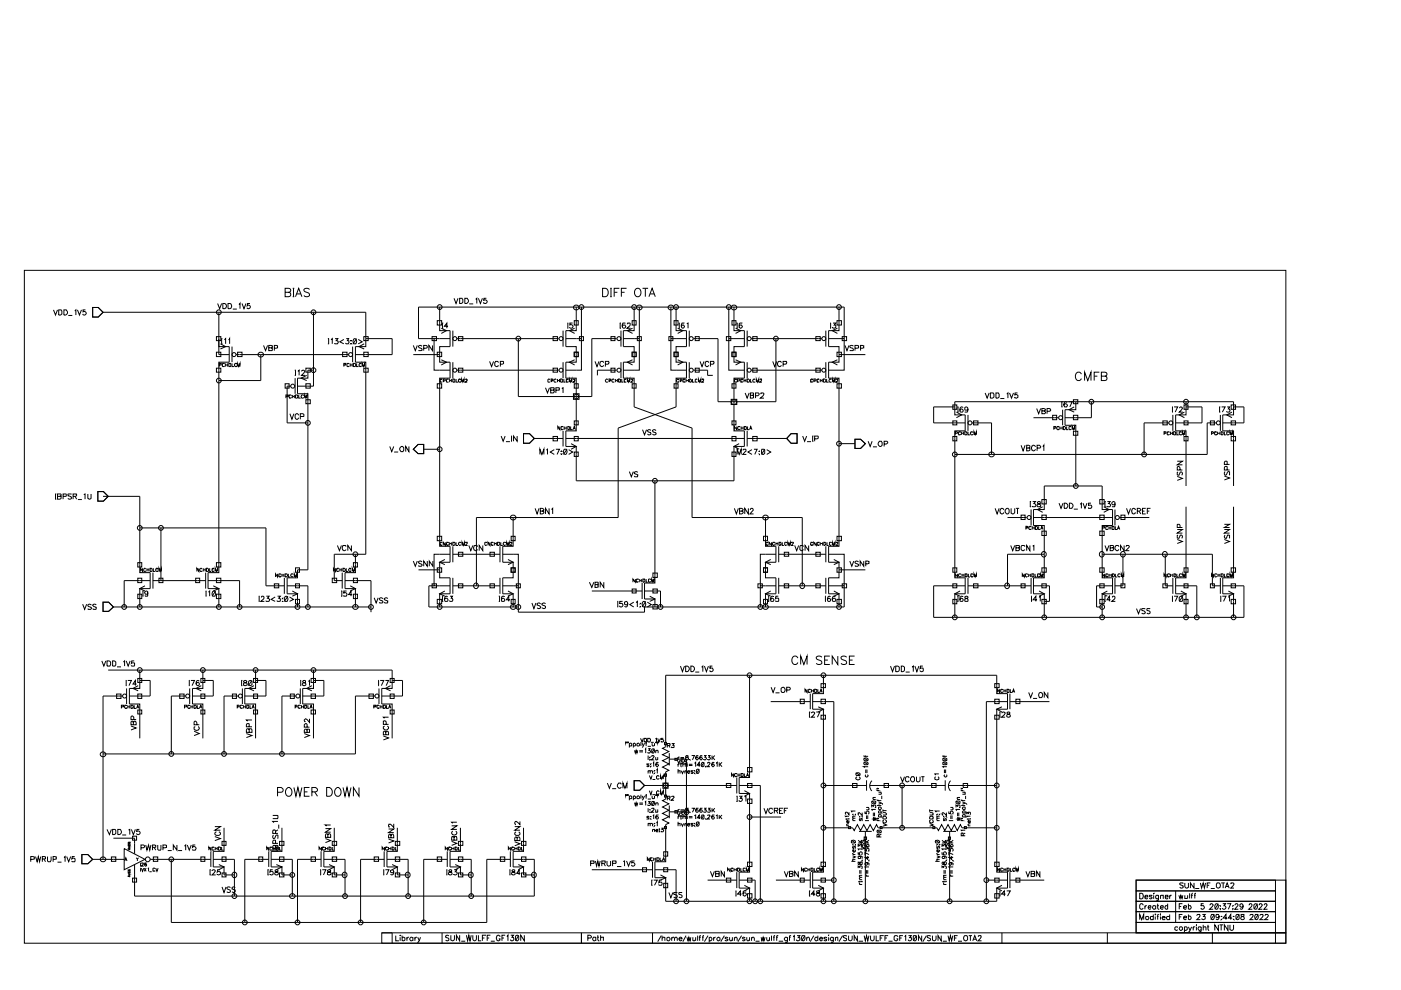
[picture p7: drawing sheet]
<svg xmlns="http://www.w3.org/2000/svg" width="297mm" height="210mm" viewBox="0 0 297 210" stroke-linecap="round" stroke-linejoin="round" font-family="sans-serif">
<g fill="none" stroke="#000" stroke-width=".21">
<path d="M5.2 57.3h267.4v142.7h-267.4zM11.3 65.7l.5 1.1 .4-1.1M12.4 65.7h.6a.64 .64 0 0 1 .1 .7 .64 .64 0 0 1-.7 .4zM13.5 65.7h.6a.61 .61 0 0 1 .2 .8 .61 .61 0 0 1-.8 .3zM14.5 66.9h.8M15.8 65.9l.3-.2v1.1M16.4 65.7l.4 1.1 .5-1.1M18.1 65.7h-.5v.4a.4 .4 0 0 1 .6 .1 .4 .4 0 0 1-.1 .5 .4 .4 0 0 1-.6-.2M19.6 65.2h1.2l1 1-1 1h-1.2zM21.8 66.2h55.8v5.6M45.9 78.1h.9v.8h-.9zM45.9 74.7h.9v.9h-.9z"/>
<path d="M45.9 71.4h.9v.8h-.9zM46.1 64.3l.5 1.1 .4-1.1M46.4 71.8v1.7h2.2v3.3h-2.2v44.6h-2.3v3.4h2.3v3.9M46.4 66.2v9h2.2M46.5 77.4h.4v-.4h-.4v.7M46.7 72.9l1.1 .6-1.1 .5M46.9 71.8h.3M46.9 72.9h.3M47 71.8v1.1M47.2 64.3h.5a.61 .61 0 0 1 .3 .6 .61 .61 0 0 1-.3 .5h-.5zM47.6 77.2l-.1-.2a.4 .4 0 0 0-.3 .3 .4 .4 0 0 0 0 .4h.3l.1-.1M47.6 72.1l.2-.3v1.1"/>
<path d="M47.8 77.4h.5M47.8 77v.7M48.3 77v.7M48.3 64.3h.5a.61 .61 0 0 1 .3 .6 .61 .61 0 0 1-.3 .5h-.5zM48.4 72.1l.3-.3v1.1M48.5 77l.4 .1v.6h-.4zM49.2 77v.7h.4M49.2 73.5v3.3M49.4 65.5h.8M50 75.2h23.9M50.2 77.2l-.1-.2h-.2a.31 .31 0 0 0-.2 .5 .31 .31 0 0 0 .5 .1M50.4 74.7h.9v.9h-.9z"/>
<path d="M50.4 77.7v-.7l.2 .7 .3-.7v.7M50.6 64.5l.3-.2v1.1M51.3 64.3l.4 1.1 .5-1.1M53 64.3h-.5l-.1 .6a.4 .4 0 0 1 .6 0 .4 .4 0 0 1-.1 .6 .4 .4 0 0 1-.6-.2M55.3 75.2v5.5h-8.9M55.9 73.2l.4 1.1 .4-1.1M57 73.7l.7 .1v.5h-.7v-1.1l.7 .1v.4h-.2M58.2 73.8l.6-.1v-.4l-.6-.1v1.1M60.5 62h.7a.47 .47 0 0 1 .5 .4 .47 .47 0 0 1-.5 .5h-.7v-1.8h.7l.4 .2v.5l-.4 .2M62.1 61.1h.3M62.1 62.9h.3M62.2 61.1v1.8"/>
<path d="M62.5 78.5h.2M62.5 79.6h.2M62.7 62.9l.6-1.8 .7 1.8M62.7 78.5v1.1M62.9 62.3h.9M63.2 78.7l.2-.2v1.1M63.9 78.7l.3-.2 .4 .2-.7 .9h.8M64.9 78.1h.9v.8h-.9zM65 79.6l-1.2 .6 1.2 .5M65.6 61.4a.67 .67 0 0 0-.6-.3 .67 .67 0 0 0-.6 .5l.2 .2 .8 .3 .2 .6a.78 .78 0 0 1-1.2 0M66.5 78.5h-1.2v1.7h-2.2v3.3h2.2v37.3h-2.2v1.7h-2.2v3.4h2.2v2.8M66.5 66.2v15.7h-3.4"/>
<path d="M69.5 71.8h.3M69.5 72.9h.3M69.7 71.8v1.1M70.2 72.1l.2-.3v1.1M71 71.8h.6l-.3 .4a.36 .36 0 0 1 .4 .4 .36 .36 0 0 1-.5 .3l-.2-.2M72.6 74.7h1v.9h-1zM72.9 77.4h.4v-.4h-.4v.7M72.9 72l-.8 .5 .8 .4M73.4 71.8h.5l-.2 .4a.37 .37 0 0 1 .2 .6 .37 .37 0 0 1-.7-.1M74 77.2l-.1-.2a.4 .4 0 0 0-.3 .3 .4 .4 0 0 0 .1 .4h.2l.1-.1M74.3 77v.7M74.3 77.4h.4"/>
<path d="M74.3 72.2h.2zM74.3 72.9h.2zM74.7 77v.7M74.8 73.5v3.3M74.9 77h.4a.37 .37 0 0 1 .1 .4 .37 .37 0 0 1-.2 .3h-.3zM75 71.9a.52 .52 0 0 1 .6 .5 .52 .52 0 0 1-.6 .5l-.2-.4zM75.6 77v.7h.4M75.6 71.8l-.8 1.1M75.9 72l.9 .5-.9 .4M76.6 77.2l-.1-.2h-.2a.31 .31 0 0 0-.1 .5 .31 .31 0 0 0 .4 .1M76.8 77.7v-.7l.2 .7 .3-.7v.7M77.1 78.1h1v.8h-1z"/>
<path d="M77.1 74.7h1v.9h-1zM77.1 71.4h1v.8h-1zM77.2 72.9l-1.1 .6 1.1 .5M77.6 71.8v1.7h-2.2v3.3h2.2v40.7h-6.7v5.6h1.7M77.6 71.8h5.5v3.4h-7.7M87.6 73.2l.5 1.1 .4-1.1M87.6 75.2h5.6M89.5 73.4l-.3-.2-.5 .2 .2 .3 .5 .2 .1 .4h-.8M89.8 73.8l.7-.1v-.4l-.7-.1v1.1M91.6 71.4h.9v.8h-.9zM91.7 73.2v1.1l-.8-1.1v1.1M92 71.8h-3.3v-6.7h90.3v6.7"/>
<path d="M92.7 74.7h.9v.9h-.9zM92.7 68h.9v.9h-.9zM93.2 75.2v1.6h2.2v3.4h-2.2v35.6h2.2v3.4h-2.2v1.6M93.2 65.1v5h2.2v3.4h-2.2v1.7M93.6 76.3l1.1 .5-1.1 .6M93.6 69.6l1.1 .5-1.1 .6M93.7 68.5h.3M93.7 69.6h.3M93.8 68.5v1.1M95 69.2h-.8l.5-.7v1.1M95.4 71.8h-3.4v6.7h3.4M96 70.1v3.4"/>
<path d="M96 76.8v3.4M96.3 63.2l.4 1.1 .4-1.1M96.9 78.5h21.5M96.9 71.8h21.5M97.2 78.1h.9v.8h-.9zM97.2 71.4h.9v.8h-.9zM97.5 63.2h.5a.64 .64 0 0 1 .1 .8 .64 .64 0 0 1-.6 .3zM98.6 63.2h.5a.61 .61 0 0 1 .2 .8 .61 .61 0 0 1-.7 .3zM99.5 64.4h.8M100.8 63.4l.3-.2v1.1M101.4 63.2l.5 1.1 .4-1.1M103.1 63.2h-.5l-.1 .5a.44 .44 0 0 1 .7 0 .44 .44 0 0 1 0 .6 .44 .44 0 0 1-.7 0v-.2"/>
<path d="M103.8 76.6l.4 1.1 .4-1.1M105.7 76.9l-.2-.3h-.4a.64 .64 0 0 0-.2 .7 .64 .64 0 0 0 .5 .4l.3-.2M106.1 77.2l.6-.1 .1-.4-.7-.1v1.1M109.9 71.8v12.3h15.6v-12.3h5.2M117.3 78.1h.9v.8h-.9zM117.3 71.4h.9v.8h-.9zM119.4 70.1v3.4M119.4 76.8v3.4M120 71.8h3.3v6.7h-3.3M120.3 68.5h.2M120.3 69.6h.2M120.4 68.5v1.1"/>
<path d="M121.4 68.5h-.6v.4a.4 .4 0 0 1 .6 .1 .4 .4 0 0 1-.1 .5 .4 .4 0 0 1-.6-.2M121.8 74.7h.8v.9h-.8zM121.8 68h.8v.9h-.8zM121.8 76.3l-1.1 .5 1.1 .6M121.8 69.6l-1.1 .5 1.1 .6M122.2 65.1v5h-2.2v3.4h2.2v3.3h-2.2v3.4h2.2v11.2h-2.2v3.3h2.2v7.2h33.4v-7.2h2.2v-3.3h-2.2v-11.2h2.2v-3.4h-2.2v-3.3h2.2v-3.4h-2.2v-5M122.9 71.4h.8v.8h-.8zM123.3 65.1v6.7M126.2 76.6l.4 1.1 .4-1.1M127.8 61.1h.6a.95 .95 0 0 1 .6 .9 .95 .95 0 0 1-.6 .9h-.6zM128 76.9l-.2-.3h-.4a.53 .53 0 0 0-.2 .8 .53 .53 0 0 0 .7 .2l.1-.1M128.4 77.2l.6-.1v-.5h-.6v1.1"/>
<path d="M129.4 61.1h.3M129.4 62.9h.3M129.5 78.1h.9v.8h-.9zM129.5 71.4h.9v.8h-.9zM129.5 61.1v1.8M130.2 62h.7M130.7 78.5h-4v1.1M131.3 61.1h-1.1v1.8M131.4 68.5h.3M131.4 69.6h.3M131.5 68.5v1.1M131.7 70.1v3.4"/>
<path d="M131.7 76.8v3.4M131.7 62h.7M132.2 71.8h3.4v6.7h-3.4M132.6 68.6l-.5-.1-.2 .4a.49 .49 0 0 0 .4 .7 .36 .36 0 0 0 .2-.6 .36 .36 0 0 0-.6 .2M132.8 61.1h-1.1v1.8M133 68.7l.1-.2 .5 .1-.1 .5-.6 .5h.8M134 74.7h.9v.9h-.9zM134 68h.9v.9h-.9zM134.1 76.3l-1.1 .5 1.1 .6M134.1 69.6l-1.1 .5 1.1 .6M134.5 65.1v5h-2.3v3.4h2.3v3.3h-2.3v3.4h2.3v6.1l12.2 4.5v18.9h23.4v14.5M134.7 61.4a.66 .66 0 0 1 .8-.2 .66 .66 0 0 1 .4 .6v.4a.68 .68 0 0 1-.7 .7 .68 .68 0 0 1-.7-.7z"/>
<path d="M135.1 71.4h.9v.8h-.9zM135.6 65.1v6.7M136.2 61.1h1.2M136.8 61.1v1.8M137.6 62.9l.7-1.8 .6 1.8M137.8 62.3h.9M141.8 71.4h.9v.8h-.9zM142.2 65.1v6.7M142.9 74.7h.9v.9h-.9zM142.9 68h.9v.9h-.9zM143.3 65.1v5h2.2v3.4h-2.2v3.3h2.2v3.4h-2.2v6.1l-12.2 4.5v18.9h-30.1v14.5M143.7 76.3l1.1 .5-1.1 .6"/>
<path d="M143.7 69.6l1.1 .5-1.1 .6M143.9 68.5h.2M143.9 69.6h.2M144 68.5v1.1M145 68.6l-.4-.1-.2 .4a.52 .52 0 0 0 .4 .7 .33 .33 0 0 0 .2-.5 .33 .33 0 0 0-.6 .1M145.5 71.8h-3.3v6.7h3.3M145.6 68.7l.3-.2v1.1M146.1 70.1v3.4M146.1 76.8v3.4M147.1 71.8h5.1v13.4h12.3v-13.4M147.1 78.5h2.9v1.1h1.1M147.4 78.1h.9v.8h-.9z"/>
<path d="M147.4 71.4h.9v.8h-.9zM148.4 76.6l.4 1.1 .5-1.1M150.3 76.9l-.2-.3h-.4a.64 .64 0 0 0-.2 .7 .64 .64 0 0 0 .5 .4l.3-.2M150.6 77.2l.7-.1v-.5h-.7v1.1M154 71.4h.9v.8h-.9zM154.5 65.1v6.7M155.2 74.7h.8v.9h-.8zM155.2 68h.8v.9h-.8zM156 76.3l1.1 .5-1.1 .6M156 69.6l1.1 .5-1.1 .6M156.1 68.5h.3M156.1 69.6h.3"/>
<path d="M156.3 68.5v1.1M157.3 68.6l-.4-.1-.2 .2v.7a.36 .36 0 0 0 .5 .2 .36 .36 0 0 0 .2-.5 .36 .36 0 0 0-.5-.2l-.2 .3M157.8 71.8h-3.3v6.7h3.3M158.4 70.1v3.4M158.4 76.8v3.4M159.3 78.5h14.9M159.3 71.8h14.9M159.6 78.1h.9v.8h-.9zM159.6 71.4h.9v.8h-.9zM163.8 76.6l.5 1.1 .4-1.1M165.7 76.9l-.2-.3h-.4a.53 .53 0 0 0-.2 .8 .53 .53 0 0 0 .7 .2l.1-.1M166 77.2l.7-.1v-.5h-.7v1.1"/>
<path d="M173 78.1h.9v.8h-.9zM173 71.4h.9v.8h-.9zM175.1 70.1v3.4M175.1 76.8v3.4M175.7 71.8h3.3v6.7h-3.3M176 68.5h.2M176 69.6h.2M176.1 68.5v1.1M176.6 68.5h.6l-.3 .4h.2a.4 .4 0 0 1-.1 .6 .4 .4 0 0 1-.6-.2M177.5 74.7h.9v.9h-.9zM177.5 68h.9v.9h-.9zM177.5 76.3l-1.1 .5 1.1 .6"/>
<path d="M177.5 69.6l-1.1 .5 1.1 .6M177.9 75.2v1.6h-2.2v3.4h2.2v35.6h-2.2v3.4h2.2v1.6M177.9 65.1v5h-2.2v3.4h2.2v1.7M177.9 75.2h5.6M178.6 71.4h.9v.8h-.9zM179.2 73.2l.4 1.1 .4-1.1M180.9 73.4l-.2-.2-.5 .2 .1 .3 .5 .1 .1 .3-.1 .2h-.6M181.3 73.8l.7-.1v-.4l-.7-.1v1.1M182.5 73.8l.6-.1v-.4l-.6-.1v1.1M229.3 79.3a.65 .65 0 0 0-.8-.4 .65 .65 0 0 0-.5 .7v.4a.65 .65 0 0 0 .5 .7 .65 .65 0 0 0 .8-.4M232 79.8h.7M233.1 78.9h-1.1v1.8"/>
<path d="M233.5 79.8h.8a.47 .47 0 0 1 .4 .4 .47 .47 0 0 1-.4 .5h-.8v-1.8h.8l.3 .2v.5l-.3 .2M60.5 81.4h.8v.9h-.8zM60.6 84.1h.4l.1-.3-.5-.1v.7M61.5 87.7l.4 1.2 .4-1.2M61.6 81.9h-.7v7.8h4.4M61.8 83.9l-.2-.2a.4 .4 0 0 0-.3 .3 .4 .4 0 0 0 .1 .4l.4-.2M62 83.7v.7M62 84.1h.4M62.4 83.7v.7M62.6 80.2v3.3M62.7 83.7h.3a.37 .37 0 0 1 .2 .4 .37 .37 0 0 1-.3 .3h-.2zM63.3 83.7v.7h.5"/>
<path d="M63.3 88.1l-.2-.4a.6 .6 0 0 0-.6 .6 .6 .6 0 0 0 .6 .6l.2-.3M63.7 88.3h.6l.1-.4-.2-.2h-.5v1.2M64.3 83.9v-.2h-.3a.34 .34 0 0 0-.1 .5 .34 .34 0 0 0 .4 .1v-.1M64.6 84.4v-.7l.3 .7 .2-.7v.7M64.9 84.8h.9v.8h-.9zM64.9 81.4h.9v.9h-.9zM82.6 94.7l.5 1.1 .4-1.1M83.6 95.8h.8M84.8 94.9l.3-.2a.6 .6 0 0 1 .5 .4 .6 .6 0 0 1-.3 .7h-.3l-.2-.3zM86.7 94.7v1.1l-.7-1.1v1.1M87.6 95.2l1-1h1.2v2h-1.2zM89.8 95.2h3.4"/>
<path d="M92.7 81.4h.9v.9h-.9zM93.7 80.5l-.1-.2a.34 .34 0 0 0-.3 .4 .34 .34 0 0 0 .3 .3l.1-.1M94 80.8l.4-.1v-.3l-.4-.1v.7M95.1 80.5l-.2-.2a.34 .34 0 0 0-.3 .4 .34 .34 0 0 0 .4 .3l.1-.1M95.3 80.3v.7M95.3 80.7h.5M95.8 80.3v.7M96 80.3l.4 .2v.5h-.4zM96.7 80.3v.7h.4M97.7 80.5a.31 .31 0 0 0-.4 0 .31 .31 0 0 0 0 .5 .31 .31 0 0 0 .4-.1M97.9 81v-.7l.2 .7 .3-.7v.7M98.6 80.5l.2-.2 .3 .2-.5 .5h.5"/>
<path d="M106.3 92.5l.4 1.1 .4-1.1M107.3 93.6h.8M108.4 92.5h.1M108.4 93.6h.1M108.5 92.5v1.1M109.6 92.5v1.1l-.7-1.1v1.1M111 91.9h1.3l1 1.1-1 1h-1.3zM113.3 93h6.1M114.5 96.4v-1.2l.4 1.2 .4-1.2v1.2M115.7 82.2l.4 1.1 .4-1.1M115.8 95.4l.3-.2v1.2M116.6 80.5l-.2-.2a.34 .34 0 0 0-.2 .4 .34 .34 0 0 0 .3 .3l.1-.1"/>
<path d="M116.8 82.7h.6l.1 .4-.2 .2h-.5v-1.1h.6l.1 .3-.2 .2M116.8 80.8l.5-.1v-.3l-.5-.1v.7M117.3 92.5h.9v1h-.9zM117.5 95.3l-.8 .5 .8 .6M117.9 95.2h.7l-.5 1.2M117.9 82.7h.6v-.5h-.6v1.1M117.9 80.5l-.1-.2a.33 .33 0 0 0-.4 .5 .33 .33 0 0 0 .5 .1M118.2 80.7h.4M118.2 80.3v.7M118.6 80.3v.7M118.7 90.4v.7l-.4-.7v.7M118.9 80.3l.4 .2-.1 .5h-.3z"/>
<path d="M119 95.7h.1zM119 96.3h.1zM119.1 82.4l.3-.2v1.1M119.4 91.4v3.3M119.5 90.6l-.2-.2a.4 .4 0 0 0-.3 .3 .4 .4 0 0 0 0 .4l.5-.2M119.5 80.3v.7h.4M119.6 95.2a.57 .57 0 0 1 .7 .5 .57 .57 0 0 1-.4 .7l-.3-.1-.1-.5zM119.6 90.8h.5M119.6 90.4v.7M120 93h37.8M120.1 90.4v.7M120.2 95.2l-.7 1.2"/>
<path d="M120.4 90.4h.3a.37 .37 0 0 1 .1 .5 .37 .37 0 0 1-.4 .2zM120.6 80.5a.31 .31 0 0 0-.5 0 .31 .31 0 0 0 0 .5 .31 .31 0 0 0 .5-.1M120.6 95.3l.8 .5-.8 .6M120.7 81v-.7l.3 .7 .2-.7v.7M121 90.4v.7h.4M121.1 94.1l1.1 .6-1.1 .5M121.5 91.1l.3-.7 .2 .7M121.5 80.5l.2-.2 .2 .2-.4 .5h.4M121.6 83.5h1.2v1.2h-1.2zM121.6 90.8h.3M121.8 89.2h.8v.9h-.8zM121.8 92.5h.8v1h-.8z"/>
<path d="M121.8 95.8h.8v1h-.8zM121.8 81.4h.8v.9h-.8zM128.9 80.5l-.2-.2a.33 .33 0 0 0-.3 .5 .33 .33 0 0 0 .5 .1M129.1 80.8l.4-.1v-.3l-.4-.1v.7M130.2 80.5l-.2-.2a.33 .33 0 0 0-.3 .5 .33 .33 0 0 0 .5 .1M130.5 80.7h.4M130.5 80.3v.7M130.9 80.3v.7M131.1 80.3a.35 .35 0 0 1 .5 .4 .35 .35 0 0 1-.5 .3zM131.8 80.3v.7h.4M132.8 80.5l-.1-.2a.34 .34 0 0 0-.4 .4 .34 .34 0 0 0 .4 .3l.1-.1M133 81v-.7l.3 .7 .2-.7v.7"/>
<path d="M133.4 100l.5 1.1 .4-1.1M133.8 80.5l.1-.2 .3 .2-.4 .5h.4M134 81.4h.9v.9h-.9zM136.2 91.1l.5 1.1 .4-1.1M138 91.3l-.2-.2-.6 .2 .3 .3 .4 .1v.4l-.4 .1-.3-.2M139.1 91.3l-.2-.2-.6 .2 .2 .3 .6 .3-.2 .3-.6-.2M142.9 81.4h.9v.9h-.9zM143.9 80.5l-.1-.2a.33 .33 0 0 0-.4 .5 .33 .33 0 0 0 .5 .1M144.2 80.8h.2l.2-.3-.4-.2v.7M145.3 80.5a.31 .31 0 0 0-.5 0 .31 .31 0 0 0 0 .5 .31 .31 0 0 0 .5-.1M145.5 80.7h.5M145.5 80.3v.7"/>
<path d="M146 80.3v.7M146.2 80.3a.35 .35 0 0 1 .5 .4 .35 .35 0 0 1-.5 .3zM146.8 80.3v.7h.4M147.8 80.5l-.1-.2a.34 .34 0 0 0-.3 .4 .34 .34 0 0 0 .3 .3l.1-.1M148.1 81v-.7l.2 .7 .3-.7v.7M148.8 80.5l.1-.2 .3 .1-.1 .4-.3 .2h.5M155 84.7h1.2v1.1h-1.2zM155.2 89.2h.8v.9h-.8zM155.2 92.5h.8v1h-.8zM155.2 95.8h.8v1h-.8zM155.2 81.4h.8v.9h-.8zM156.2 90.4v.7l-.5-.7v.7"/>
<path d="M156.2 80.5a.31 .31 0 0 0-.4 0 .31 .31 0 0 0 0 .5 .31 .31 0 0 0 .4-.1M156.3 96.4v-1.2l.4 1.2 .4-1.2v1.2M156.4 80.8h.3l.2-.3-.2-.2h-.3v.7M156.7 94.1l-1.1 .6 1.1 .5M156.9 90.6l-.1-.2h-.3a.34 .34 0 0 0-.1 .5 .34 .34 0 0 0 .5 .1v-.1M157.1 90.4v.7M157.1 90.8h.5M157.6 80.5a.31 .31 0 0 0-.5 0 .31 .31 0 0 0 0 .5 .31 .31 0 0 0 .5-.1M157.6 95.5v-.3l.6 .1v.4l-.7 .7h.7M157.6 90.4v.7M157.7 80.7h.5M157.7 80.3v.7"/>
<path d="M157.8 90.4h.4v.7h-.4zM158 83.3l.4 1.1 .4-1.1M158.2 80.3v.7M158.4 80.3h.3l.2 .3-.1 .4h-.4zM158.4 93h8.4M158.4 91.4v3.3M158.5 90.4v.7h.3M158.9 91.1l.3-.7 .2 .7M159 90.8h.3M159.1 80.3v.7h.4M159.1 83.8l.7 .1v.4l-.3 .1h-.4v-1.1l.7 .1v.3l-.3 .1M159.4 95.3l-.8 .5 .8 .6"/>
<path d="M159.6 92.5h.9v1h-.9zM159.9 95.2h.6l-.5 1.2M160.1 80.5l-.2-.2a.33 .33 0 0 0-.3 .5 .33 .33 0 0 0 .5 .1M160.2 83.9h.5l.3-.4-.2-.2h-.6v1.1M160.4 81v-.7l.2 .7 .3-.7v.7M161 95.7v-.1zM161 96.3v.1zM161.1 80.5l.1-.2 .3 .1-.1 .4-.4 .2h.5M161.3 83.6a.31 .31 0 0 1 .4-.3 .31 .31 0 0 1 .2 .4l-.7 .7h.8M161.5 95.2h.4a.62 .62 0 0 1-.2 1.2l-.2-.3zM162.1 95.2l-.6 1.2M162.6 95.3l.8 .5-.8 .6"/>
<path d="M167.7 91.9h1.3v2.1h-1.3l-.9-1zM170.2 92.5l.4 1.1 .4-1.1M171.1 93.6h.9M172.2 92.5h.3M172.2 93.6h.3M172.3 92.5v1.1M172.4 80.5a.31 .31 0 0 0-.5 0 .31 .31 0 0 0 0 .5 .31 .31 0 0 0 .5-.1M172.6 80.8h.3l.2-.3-.2-.2h-.3v.7M172.7 93h.7l.1-.5h-.8v1.1M173.7 80.5l-.1-.2a.34 .34 0 0 0-.4 .4 .34 .34 0 0 0 .4 .3l.1-.1M173.9 80.3v.7M173.9 80.7h.4"/>
<path d="M174.3 80.3v.7M174.6 80.3h.2l.3 .3-.2 .4h-.3zM175.3 80.3v.7h.4M176.3 80.5l-.2-.2a.33 .33 0 0 0-.3 .5 .33 .33 0 0 0 .5 .1M176.5 81v-.7l.3 .7 .2-.7v.7M177.3 80.5l.1-.2 .2 .1-.1 .4-.3 .2h.4M177.5 81.4h.9v.9h-.9zM177.9 94.1h3.4M181.3 93.1h1.2l1 1-1 1h-1.2zM184.1 93.6l.4 1.1 .4-1.1M185.1 94.7h.8M186.4 93.6a.58 .58 0 0 1 .7 .4 .58 .58 0 0 1-.3 .7 .6 .6 0 0 1-.6-.5 .6 .6 0 0 1 .2-.6z"/>
<path d="M187.5 94.1h.5l.2-.4-.2-.1h-.5v1.1M202 92.5h.9v1h-.9zM202 89.2h.9v.9h-.9zM202 85.9h.9v.9h-.9zM202.4 86.3v1.7h2.2v3.4h-2.2v31.1h2.2v3.4h-2.2v5M202.4 86.3h-4.4v3.4h6.6M202.4 86.3v-1.1h59.1v1.1M202.5 91.9h.4l.1-.2-.1-.2h-.4v.7M202.8 87.4l1.1 .6-1.1 .6M202.9 86.3h.3M202.9 87.4h.3M203.1 86.3v1.1"/>
<path d="M203.7 91.7l-.2-.2a.34 .34 0 0 0-.3 .4 .34 .34 0 0 0 .3 .3l.2-.2M203.9 91.9h.4M203.9 91.5v.7M204.1 86.4l-.3-.1a.82 .82 0 0 0-.1 1.1 .34 .34 0 0 0 .5-.2 .34 .34 0 0 0-.2-.5 .34 .34 0 0 0-.5 .3M204.3 91.5v.7M204.6 91.5h.2a.35 .35 0 0 1 .3 .4 .35 .35 0 0 1-.3 .3h-.2zM205.2 91.5v.7h.5M205.2 86.7l-.1 .3h-.5a.36 .36 0 0 1 0-.6 .36 .36 0 0 1 .5 0l.1 .3a.49 .49 0 0 1-.4 .7l-.2-.1M205.2 88v3.4M206.1 89.7h4.1v6.7M206.2 91.7a.29 .29 0 0 0-.4-.1 .29 .29 0 0 0 0 .5 .29 .29 0 0 0 .4-.1M206.4 89.2h.9v.9h-.9z"/>
<path d="M206.5 92.2v-.7l.3 .7 .2-.7v.7M208.9 83.3l.4 1.1 .4-1.1M210 83.3h.6a.7 .7 0 0 1-.2 1.1h-.4zM211.2 83.3h.5a.64 .64 0 0 1 .1 .7 .64 .64 0 0 1-.6 .4zM212.1 84.5h.8M213.4 83.5l.3-.2v1.1M214 83.3l.5 1.1 .4-1.1M215.7 83.3h-.5l-.1 .4a.4 .4 0 0 1 .6 0 .4 .4 0 0 1 0 .6 .4 .4 0 0 1-.6 0v-.1M216.5 94.4l.4 1.2 .4-1.2M217.7 95l.7 .1v.3l-.3 .2h-.4v-1.2l.7 .2v.2l-.3 .2M219.1 88.6h5.3M219.5 94.7a.43 .43 0 0 0-.4-.3 .43 .43 0 0 0-.4 .4v.4a.43 .43 0 0 0 .4 .4 .43 .43 0 0 0 .4-.4"/>
<path d="M219.8 86.6l.4 1.1 .4-1.1M219.9 95h.6l.1-.3-.2-.3h-.5v1.2M220.9 87.1h.4l.4 .3-.2 .3h-.6v-1.1l.7 .1 .1 .3-.4 .1M221.1 94.7l.2-.3v1.2M222 87.2l.7-.1v-.4l-.7-.1v1.1M223.2 88.1h.8v.9h-.8zM223.4 90.8h.4l.1-.3-.5-.1v.7M224.5 90.6v-.2h-.3a.31 .31 0 0 0-.1 .5 .31 .31 0 0 0 .4 0M224.7 90.8h.5M224.7 90.4v.7M225 86.3h.3M225.1 85.2v1.1"/>
<path d="M225.2 90.4v.7M225.3 86.9v3.3M225.5 90.4h.2a.37 .37 0 0 1 .2 .5 .37 .37 0 0 1-.4 .2zM226.1 90.4v.7h.4M226.2 85.3h-.1a.52 .52 0 0 0-.6 .5 .52 .52 0 0 0 .6 .5 .37 .37 0 0 0 0-.6 .37 .37 0 0 0-.5 .2M226.6 85.2h.7l-.5 1.1M227.1 90.6l-.1-.2a.4 .4 0 0 0-.3 .3 .4 .4 0 0 0 0 .4h.3l.1-.2M227.3 91.1v-.7l.3 .7 .2-.7v.7M227.6 91.4h.9v.9h-.9zM227.6 88.1h.9v.9h-.9zM227.6 84.8h.9v.8h-.9zM227.8 86.3l-1.1 .6 1.1 .5"/>
<path d="M228.1 85.2v1.7h-2.3v3.3h2.3v12.8M230 80.7v-1.8l.6 1.8 .7-1.8v1.8M231.4 85.2v3.4h-5.6M246.5 89.2h1v.9h-1zM246.8 91.9h.4v-.3l-.4-.1v.7M247.8 89.7h-5.2v6.7M247.9 91.7a.22 .22 0 0 0-.2-.2 .22 .22 0 0 0-.2 .3v.1a.22 .22 0 0 0 .2 .3 .22 .22 0 0 0 .2-.2M248.2 91.5v.7M248.2 91.9h.4M248.5 86.3h.2M248.5 87.4h.2M248.6 86.3v1.1"/>
<path d="M248.6 91.5v.7M248.7 88v3.4M248.8 91.5l.5 .1-.1 .6h-.4zM248.9 86.3h.8l-.5 1.1M249.5 91.5v.7h.4M249.6 97.8h1.1l-1.1 .8h1.1M250 86.5a.34 .34 0 0 1 .5-.2 .34 .34 0 0 1 0 .6l-.5 .5h.8M250.2 99.7l-.1-.6-.3-.2-.2 .2v.6h1.1M250.5 91.7a.31 .31 0 0 0-.4-.1 .31 .31 0 0 0-.1 .4l.2 .2h.2l.1-.2M250.7 92.2v-.7l.3 .7 .2-.7v.7M251 92.5h.9v1h-.9zM251 89.2h.9v.9h-.9z"/>
<path d="M251 85.9h.9v.9h-.9zM251.1 87.4l-1.1 .6 1.1 .6M251.5 86.3v1.7h-2.2v3.4h2.2v11.6M251.5 86.3h3.3v3.4h-5.5M251.5 85.2v1.1M256.6 89.2h.9v.9h-.9zM256.9 91.9h.3l.1-.2-.4-.2v.7M257.8 89.7h-1.9v6.7h-53.5M258 91.7a.27 .27 0 0 0-.4-.1 .27 .27 0 0 0 0 .4v.2h.3l.1-.2M258.1 91.9h.6M258.1 91.5v.7M258.5 86.3h.2"/>
<path d="M258.5 87.4h.2M258.6 86.3v1.1M258.7 91.5v.7M258.7 88v3.4M258.9 91.5a.35 .35 0 0 1 .4 .4 .35 .35 0 0 1-.4 .3zM259 86.3h.8l-.6 1.1M259.6 91.5v.7h.3M259.8 100l-.2 .2 .2 .6 .2-.1 .4-.7 .3 .1-.1 .7M260.2 86.3h.5l-.3 .4a.38 .38 0 0 1 .3 .6 .38 .38 0 0 1-.7-.1M260.2 99.7v-.7l-.4-.1-.2 .2v.6h1.1M260.2 98.5v-.6l-.4-.1-.2 .7h1.1M260.5 91.7a.22 .22 0 0 0-.2-.2 .22 .22 0 0 0-.2 .3v.1a.22 .22 0 0 0 .2 .3 .22 .22 0 0 0 .2-.2"/>
<path d="M260.8 92.2v-.7l.2 .7 .3-.7v.7M261 92.5h1v1h-1zM261 89.2h1v.9h-1zM261 85.9h1v.9h-1zM261.2 87.4l-1.1 .6 1.1 .6M261.5 86.3v1.7h-2.3v3.4h2.3v11.6M261.5 86.3h2.2v3.4h-4.5M11.7 104.7h.2M11.7 105.8h.2M11.8 104.7v1.1M12.2 105.2l.8 .1v.4l-.3 .1h-.5v-1.1h.7l.1 .5h-.3M13.4 105.2h.6l.1-.4-.7-.1v1.1"/>
<path d="M15.2 104.8h-.8l.1 .4h.4l.3 .3-.3 .3-.5-.1M15.5 105.2h.7v-.5h-.7v1.1M15.9 105.2l.4 .6M16.5 105.9h.9M17.8 104.9l.2-.2v1.1M18.6 104.7v1l.3 .1 .4-.1v-1M20.7 104.2h1.2l1 1-1 1.1h-1.2zM21.8 105.2h7.8v16.2h2.2v3.4h-2.2v3.9M29.2 119.3h.9v.9h-.9zM29.6 111.9h26.8v12.3h3.9M34.1 111.9v11.2M45.9 119.3h.9v.9h-.9z"/>
<path d="M71.5 115.7l.5 1.1 .4-1.1M73.3 115.9l-.1-.2h-.4a.53 .53 0 0 0-.2 .7 .53 .53 0 0 0 .7 .2v-.1M74.5 115.7v1.1l-.8-1.1v1.1M74.9 119.3h.9v.9h-.9zM75.4 117.5v3.9h-2.2v3.4h2.2v3.9M87.6 119l.5 1.1 .4-1.1M89.5 119.1l-.3-.1-.5 .1 .2 .4 .6 .2-.2 .4h-.5l-.1-.2M90.6 119v1.1l-.8-1.1v1.1M91.8 119v1.1l-.8-1.1v1.1M92.7 113.7h.9v.9h-.9zM93.7 115.1l-.1-.1-.2 .1a.33 .33 0 0 0-.1 .4 .33 .33 0 0 0 .3 .2l.1-.2M94.3 118.6l-1.1 .6 1.1 .5"/>
<path d="M94.4 115v.7l-.4-.7v.7M95.2 115.1l-.2-.1-.3 .1a.33 .33 0 0 0-.1 .4 .33 .33 0 0 0 .4 .2l.2-.2M95.3 115.2h.5M95.3 115v.7M95.4 117.5h-3.4v6.7h3.4M95.8 115v.7M96 115h.4l.1 .2-.2 .5h-.3zM96 117.5h10M96 115.8v3.4M96.7 115v.7h.4M97.2 117.1h.9v.8h-.9zM97.7 115.1l-.1-.1h-.2a.31 .31 0 0 0-.2 .4 .31 .31 0 0 0 .5 .1"/>
<path d="M98 115.7v-.7l.2 .7 .3-.7v.7M98.7 115.1v-.1h.4v.2l-.5 .5h.5M99.4 115.7l.4 1.1 .4-1.1M101.3 115.9l-.2-.2h-.4a.53 .53 0 0 0-.3 .7 .53 .53 0 0 0 .8 .2l.1-.1M102.4 115.7v1.1l-.8-1.1v1.1M103.2 115.1l-.1-.1h-.2a.33 .33 0 0 0-.1 .4 .33 .33 0 0 0 .3 .2l.1-.1M103.9 117.1h.9v.8h-.9zM103.9 115v.7l-.4-.7v.7M104.6 115.1l-.1-.1-.3 .1a.33 .33 0 0 0-.1 .4 .33 .33 0 0 0 .4 .2l.1-.2M104.8 115.2h.4M104.8 115v.7M105.2 115v.7"/>
<path d="M105.5 115h.3l.2 .2-.3 .5h-.2zM106 115.8v3.4M106.2 115v.7h.4M106.6 117.5h3.3v6.7h-3.3M107.2 115.1l-.1-.1h-.3a.31 .31 0 0 0-.1 .4 .31 .31 0 0 0 .5 .1M107.4 115.7v-.7l.3 .7 .3-.7v.7M107.7 118.6l1.1 .6-1.1 .5M108.2 115.1v-.1h.3v.2l-.4 .5h.5M108.4 113.7h.8v.9h-.8zM108.8 109.7v6.1h-2.2v3.4h2.2v3.3h-2.2v3.4h2.2v2.8M113.5 107.8l.4 1.2 .4-1.2M114.6 108.4h.5l.2 .1-.3 .5h-.4v-1.2h.4l.3 .2-.3 .4"/>
<path d="M116.4 107.8v1.2l-.7-1.2v1.2M116.9 108l.3-.2v1.2M135.2 100.2l-.2-.2-.5 .2v.2l.7 .3-.1 .4h-.5l-.1-.2M138.9 101.9v21.7h-2.2v3.4h2.2v1.7M155.7 107.8l.4 1.2 .4-1.2M156.8 108.4h.6l.2 .1-.4 .5h-.4v-1.2h.4l.4 .2-.4 .4M158.7 107.8v1.2l-.8-1.2v1.2M159.1 108.1l.2-.3 .4 .1v.3l-.7 .8h.8M161.9 113.7h.8v.9h-.8zM162.3 109.7v6.1h2.2v3.4h-2.2v3.3h2.2v3.4h-2.2v2.8M162.9 115.1l-.1-.1h-.2a.36 .36 0 0 0-.2 .4 .36 .36 0 0 0 .3 .3l.2-.2M163.4 118.6l-1.1 .6 1.1 .5"/>
<path d="M163.6 115v.7l-.5-.7v.7M164.3 115.1l-.1-.1h-.3a.32 .32 0 0 0-.2 .4 .32 .32 0 0 0 .5 .2l.1-.1M164.5 117.5h-3.3v6.7h3.3M164.5 115v.7M164.5 115.2h.4M164.9 115v.7M165.1 117.5h10M165.1 115.8v3.4M165.2 115h.3a.4 .4 0 0 1 .1 .4 .4 .4 0 0 1-.4 .3zM165.9 115v.7h.3M166.3 117.1h.9v.8h-.9zM166.8 115.1l-.1-.1h-.2a.33 .33 0 0 0-.1 .4 .33 .33 0 0 0 .3 .2l.1-.1"/>
<path d="M167 115.7v-.7l.3 .7 .3-.7v.7M167.8 115.1v-.1l.4 .1-.4 .6h.4M168.5 115.7l.4 1.1 .4-1.1M170.3 115.9l-.1-.2h-.4a.64 .64 0 0 0-.2 .6 .64 .64 0 0 0 .5 .5l.2-.3M171.5 115.7v1.1l-.8-1.1v1.1M172.4 115.1l-.2-.1-.2 .1a.33 .33 0 0 0-.1 .4 .33 .33 0 0 0 .3 .2l.2-.2M173 117.1h.9v.8h-.9zM173.1 115v.7l-.5-.7v.7M173.7 115.1v-.1h-.3a.32 .32 0 0 0-.2 .4 .32 .32 0 0 0 .5 .2v-.1M173.9 115.2h.5M173.9 115v.7M174.4 115v.7"/>
<path d="M174.7 115h.2a.37 .37 0 0 1 .2 .4 .37 .37 0 0 1-.4 .3zM175.1 115.8v3.4M175.3 115v.7h.4M175.7 117.5h3.3v6.7h-3.3M176.3 115.1l-.1-.1h-.3a.33 .33 0 0 0-.1 .4 .33 .33 0 0 0 .4 .2l.1-.1M176.5 115.7v-.7l.3 .7 .2-.7v.7M176.8 118.6l1.1 .6-1.1 .5M177.3 115.1v-.1h.3v.2l-.3 .5h.4M177.5 113.7h.9v.9h-.9zM180.2 119l.4 1.1 .4-1.1M182 119.1l-.3-.1-.4 .1 .1 .4 .6 .2-.1 .4h-.5l-.1-.2M183.1 119v1.1l-.7-1.1v1.1"/>
<path d="M183.6 119.5h.6v-.5h-.6v1.1M211 107.8l.4 1.2 .4-1.2M212.9 108.1a.43 .43 0 0 0-.5-.3 .43 .43 0 0 0-.4 .4v.3a.43 .43 0 0 0 .4 .5 .43 .43 0 0 0 .5-.4M213.4 107.8a.6 .6 0 0 1 .6 .6 .6 .6 0 0 1-.6 .6 .67 .67 0 0 1 0-1.2zM213.6 109.7h4.1M214.3 115.7l.4 1.1 .4-1.1M214.4 107.8v1l.2 .2 .4-.1 .1-.3v-.8M215.4 116.2h.7l.1 .3-.3 .3h-.5v-1.1h.7l.1 .2-.3 .3M215.4 107.8h.7M215.7 107.8v1.2M216.5 109.2h.8v1h-.8zM217.3 115.9l-.2-.2h-.4a.64 .64 0 0 0-.2 .6 .64 .64 0 0 0 .5 .5l.3-.3"/>
<path d="M217.5 111.9h.4v-.2l-.4-.1v.7M218.4 115.7v1.1l-.7-1.1v1.1M218.4 106.3h.2M218.4 107.4h.2M218.4 106.3v1.1M218.6 111.8a.29 .29 0 0 0-.4-.1 .29 .29 0 0 0 0 .4 .29 .29 0 0 0 .4 0M218.6 108v3.4M218.9 111.9h.4M218.9 111.6v.7M218.9 106.3h.6l-.3 .5a.36 .36 0 0 1 .4 .4 .36 .36 0 0 1-.5 .2l-.2-.1M218.9 115.8l.3-.1v1.1M219.1 109.7h16.8"/>
<path d="M219.3 111.6v.7M219.5 111.6a.4 .4 0 0 1 .4 .2 .4 .4 0 0 1 0 .5h-.4zM220.1 106.3l-.1 .2v.3a.47 .47 0 0 1 .5 .1 .47 .47 0 0 1 .1 .5h-.6l-.1-.1 .1-.4 .6-.1v-.4zM220.2 111.6v.7h.4M220.6 112.3l.3-.7 .2 .7M220.7 112h.4M220.9 112.6h.9v.9h-.9zM220.9 109.2h.9v1h-.9zM220.9 105.9h.9v.9h-.9zM221.1 107.4l-1.1 .6 1.1 .6M221.4 117.5h-7.8v6.7M224.5 106.7l.5 1.1 .4-1.1"/>
<path d="M225.6 106.7h.4a.56 .56 0 0 1 .4 .5 .56 .56 0 0 1-.4 .6h-.4zM226.7 106.7h.4a.56 .56 0 0 1 .4 .5 .56 .56 0 0 1-.4 .6h-.4zM227.7 107.9h.8M229 106.9l.3-.2v1.1M229.6 106.7l.4 1.1 .5-1.1M231.3 106.7h-.5v.5a.38 .38 0 0 1 .7 .1 .38 .38 0 0 1-.5 .5l-.3-.2M233.2 112.6h.9v.9h-.9zM233.2 109.2h.9v1h-.9zM233.2 105.9h.9v.9h-.9zM233.7 117.5h23.3v6.7h1.7M233.8 111.9h.4v-.2l-.4-.1v.7M234 107.4l1.1 .6-1.1 .6"/>
<path d="M234.2 106.3h.2M234.2 107.4h.2M234.3 115.7l.4 1.1 .4-1.1M234.3 106.3v1.1M234.8 106.3h.6l-.4 .5a.36 .36 0 0 1 .5 .4 .36 .36 0 0 1-.5 .2l-.3-.1M234.9 111.8a.22 .22 0 0 0-.3-.2 .22 .22 0 0 0-.2 .2v.2a.22 .22 0 0 0 .2 .3 .22 .22 0 0 0 .3-.2M235.1 111.6v.7M235.1 111.9h.4M235.4 116.2h.6l.1 .1-.2 .5h-.5v-1.1h.6l.1 .1-.2 .4M235.5 111.6v.7M235.8 111.6l.4 .1-.1 .6h-.3zM236.4 106.8l-.1 .2h-.4a.36 .36 0 0 1-.1-.5 .36 .36 0 0 1 .6 0l-.1 .9h-.5"/>
<path d="M236.4 108v3.4M236.5 111.6v.7h.4l.3-.7 .2 .7M237 112h.3M237.2 115.9l-.1-.2h-.5a.53 .53 0 0 0-.2 .7 .53 .53 0 0 0 .8 .1M237.3 109.7h6.4M237.7 109.2h.8v1h-.8zM238.1 117.5v6.7h-1.7M238.3 115.7v1.1l-.7-1.1v1.1M238.8 115.9a.31 .31 0 0 1 .4-.2 .31 .31 0 0 1 .1 .5l-.6 .6h.7M238.8 107.8l.5 1.2 .4-1.2M240.7 108.1a.38 .38 0 0 0-.4-.3 .38 .38 0 0 0-.4 .4v.3a.38 .38 0 0 0 .4 .5 .38 .38 0 0 0 .4-.4M241.1 108.4h.5l.3-.4-.3-.2h-.5v1.2"/>
<path d="M241.5 108.4l.4 .6M242.2 108.4h.5M242.9 107.8h-.7v1.2h.7M243.2 108.4h.5M243.9 107.8h-.7v1.2M247.1 117.5v6.7h1.6M249.6 114.4l1.1 .4-1.1 .4M249.6 112.3h1.1l-1.1 .7h1.1M249.6 101l1.1 .4-1.1 .5M249.8 113.5h-.2v.5l.3 .1 .3-.6h.3l.2 .2-.2 .4M249.8 100.1l-.2 .1v.5l.3 .1 .3-.6 .3-.1 .2 .2-.2 .5M250.2 111.8l-.1-.5-.4-.1-.1 .6h1.1"/>
<path d="M251.5 107.4v15.1h-2.2v3.4h2.2v5M259.6 114.4l1.1 .4-1.1 .4M259.6 112.3h1.1l-1.1 .7h1.1M259.6 111.2h1.1l-1.1 .6h1.1M259.6 100.9l1.1 .4-1.1 .5M259.8 113.5l-.2 .2 .2 .4h.2l.3-.6h.3v.6M261.5 107.4v15.1h-2.3v3.4h2.3v5M17.5 128.1l.4 1.1 .5-1.1M19.4 128.3l-.3-.2-.4 .1-.1 .2 .7 .4 .1 .2-.2 .2h-.5l-.1-.2M20.4 128.3l-.2-.2-.6 .2 .3 .3 .5 .2-.1 .4h-.5l-.2-.2M21.8 127.7h1.2l1 1-1 .9h-1.2zM24 128.7h54.7"/>
<path d="M29.2 122.6h.9v.9h-.9zM29.2 126h.9v.9h-.9zM30.2 120.5v.7l-.4-.7v.7M30.2 126.4h.2M30.2 125.3h.2M30.3 125.3v1.1M30.7 124.2l-1.1 .6 1.1 .5M30.9 120.6l-.2-.1a.34 .34 0 0 0-.2 .4 .34 .34 0 0 0 .3 .3l.1-.2M31.2 120.8h.4M31.2 120.5v.7M31.3 125.6l-.1 .4h-.4a.34 .34 0 0 1 0-.6 .34 .34 0 0 1 .5 .2l-.1 .8h-.4l-.1-.2M31.6 120.5v.7"/>
<path d="M31.8 120.5a.4 .4 0 0 1 .4 .2 .4 .4 0 0 1 0 .5h-.4zM31.8 123.1h-5.5v5.6M32.4 123.1h11.2M32.4 121.4v3.4M32.5 120.5v.7h.4M33.5 120.6a.29 .29 0 0 0-.4 0 .29 .29 0 0 0 0 .4 .29 .29 0 0 0 .4 0M33.7 122.6h.8v.9h-.8zM33.7 121.2v-.7l.3 .7 .2-.7v.7M41.5 122.6h.8v.9h-.8zM42.2 120.5v.7l-.5-.7v.7M42.8 120.6a.29 .29 0 0 0-.4 0 .29 .29 0 0 0 0 .4 .29 .29 0 0 0 .4 0M43.1 120.8h.4"/>
<path d="M43.1 120.5v.7M43.5 120.5v.7M43.6 126.4h.2M43.6 125.3h.2M43.6 121.4v3.4M43.7 125.3v1.1M43.8 120.5a.4 .4 0 0 1 .4 .2 .4 .4 0 0 1-.1 .5h-.3zM44.1 123.1h6.7v5.6M44.2 125.6l.3-.3v1.1M44.5 120.5v.7h.3M45.1 125.4a.52 .52 0 0 1 .6 .5 .52 .52 0 0 1-.6 .5l-.1-.4zM45.2 124.2l1.2 .6-1.2 .5"/>
<path d="M45.5 120.6a.29 .29 0 0 0-.5 0 .29 .29 0 0 0 0 .4 .29 .29 0 0 0 .5 0M45.6 121.2v-.7l.3 .7 .2-.7v.7M45.7 125.3l-.7 1.1M45.9 122.6h.9v.9h-.9zM45.9 126h.9v.9h-.9zM54.9 127.5h.1M54.9 126.4h.1M54.9 126.4v1.1M55.4 126.7l.1-.3h.3l.2 .4-.7 .7h.7M56.5 126.4h.6l-.4 .4a.36 .36 0 0 1 .5 .4 .36 .36 0 0 1-.6 .3l-.2-.2M58.2 123.8h.9v.8h-.9zM58.3 126.6l-.8 .5 .8 .4"/>
<path d="M58.8 121.7v.6l-.4-.6v.6M58.8 126.4h.6l-.3 .4a.38 .38 0 0 1 .3 .6 .38 .38 0 0 1-.6 0l-.1-.1M59.6 121.8l-.2-.1-.2 .1a.33 .33 0 0 0-.1 .3 .33 .33 0 0 0 .3 .2l.2-.1M59.8 121.9h.4M59.8 121.7v.6M59.9 126.8h.1M59.9 127.4v.1zM60.2 121.7v.6M60.3 122.5v3.4M60.5 121.7h.3l.2 .2-.3 .4h-.2zM60.5 126.5a.52 .52 0 0 1 .6 .5 .52 .52 0 0 1-.6 .5l-.2-.4zM60.9 124.2h4.4v4.5"/>
<path d="M61 126.4l-.7 1.1M61.1 121.7v.6h.5M61.4 126.6l.8 .5-.8 .4M62 125.3l1.1 .6-1.1 .5M62.1 121.8v-.1h-.3a.31 .31 0 0 0-.1 .4 .31 .31 0 0 0 .4 .1M62.4 122.3v-.6l.3 .6 .2-.6v.6M62.7 120.4h.8v.9h-.8zM62.7 123.8h.8v.8h-.8zM62.7 127.1h.8v.9h-.8zM70.4 122.6h1v.9h-1zM71.1 120.5v.7l-.4-.7v.7M71.8 120.6l-.1-.1a.34 .34 0 0 0-.3 .3 .34 .34 0 0 0 .3 .4l.1-.2"/>
<path d="M72.1 120.5v.7M72.1 120.8h.4M72.3 126.4h.3M72.3 125.3h.3M72.5 120.5v.7M72.5 125.3v1.1M72.6 121.4v3.4M72.7 120.5h.3a.35 .35 0 0 1 .2 .3 .35 .35 0 0 1-.2 .4h-.3zM73.2 123.1h5.5v6.7M73.4 120.5v.7h.4M73.5 125.3h-.6v.5a.38 .38 0 0 1 .7 .1 .38 .38 0 0 1-.5 .5l-.3-.2M74.3 124.2l1.1 .6-1.1 .5"/>
<path d="M74.4 120.6h-.1a.29 .29 0 0 0-.4 .1 .29 .29 0 0 0 .1 .4 .29 .29 0 0 0 .4-.1M74.7 121.2v-.7l.2 .7 .3-.7v.7M74.7 126.1h-.8l.5-.8v1.1M74.9 122.6h.9v.9h-.9zM74.9 126h.9v.9h-.9zM79.3 126.7l.5 1.1 .4-1.1M81.2 126.9l-.3-.2-.4 .1v.4l.6 .2 .1 .3-.2 .1h-.5l-.1-.1M82.2 126.9l-.2-.2-.6 .2 .1 .3 .7 .2-.1 .4h-.5l-.2-.1M88.7 120.8h4.5M91.6 123.8h.9v.8h-.9zM92 124.2h-1.1v4.5h19M92.7 127.1h.9v.9h-.9z"/>
<path d="M92.7 120.4h.9v.9h-.9zM93.2 120.8v1.7h2.2v3.4h-2.2v2.8M93.7 127.5h.3M93.7 126.4h.3M93.8 126.4v1.1M94.3 125.3l-1.1 .6 1.1 .5M94.9 126.6l-.1-.1a.52 .52 0 0 0-.6 .5 .52 .52 0 0 0 .6 .5 .37 .37 0 0 0 0-.6 .37 .37 0 0 0-.6 .3M95.4 126.4h.5l-.2 .4a.38 .38 0 0 1 .2 .7 .38 .38 0 0 1-.6-.2M96 124.2h10M96 122.5v3.4M97.2 123.8h.9v.8h-.9zM103.9 123.8h.9v.8h-.9z"/>
<path d="M105.7 127.5h.3M105.7 126.4h.3M105.9 126.4v1.1M106 122.5v3.4M106.9 126.6v-.1a.36 .36 0 0 0-.6 .2v.7a.37 .37 0 0 0 .6 .1 .37 .37 0 0 0 0-.6 .37 .37 0 0 0-.6 .1v.2M107.7 125.3l1.1 .6-1.1 .5M108.1 127.2h-.7l.5-.8v1.1M108.4 127.1h.8v.9h-.8zM108.4 120.4h.8v.9h-.8zM109.5 123.8h.8v.8h-.8zM109.9 124.2v5.6h26.8v-1.1h42.3v-4.5M112.8 127.8l.4 1.2 .4-1.2"/>
<path d="M114.6 128l-.2-.2-.5 .2v.3l.5 .1 .2 .5-.2 .1-.5-.1M115.7 128l-.3-.2-.5 .2 .1 .3 .7 .3v.3l-.3 .1-.5-.1M125 123.4l.5 1.1 .4-1.1M125.5 125.3h10.6M126.2 124h.6v.5h-.2h-.4v-1.1l.6 .1v.4l-.2 .1M128 123.4v1.1l-.7-1.1v1.1M130.9 127.5h.2M130.9 128.7h.2M131 127.5v1.2M132 127.5h-.6v.5a.4 .4 0 0 1 .6 0 .4 .4 0 0 1-.1 .6 .4 .4 0 0 1-.6-.2M133.1 127.9a.34 .34 0 0 1-.5 .3 .34 .34 0 0 1-.1-.5 .34 .34 0 0 1 .5 0l.1 .5-.2 .4-.2 .1-.3-.2M134 124.9h.9v.8h-.9z"/>
<path d="M134.4 127.7l-.9 .5 .9 .5M134.7 122.8v.6l-.5-.6v.6M134.9 127.8l.2-.3v1.2M135.4 122.9l-.1-.1h-.3a.31 .31 0 0 0-.1 .4 .31 .31 0 0 0 .5 .1M135.6 122.8v.6M135.6 123.1h.5M135.7 127.9h.1M135.7 128.5v.2zM136.1 122.8v.6M136.1 123.6v3.4M136.3 122.8h.4a.4 .4 0 0 1 0 .4 .4 .4 0 0 1-.4 .2zM136.3 127.6a.57 .57 0 0 1 .7 .4 .57 .57 0 0 1-.4 .7l-.3-.1-.2-.4z"/>
<path d="M136.7 125.3h3.3v3.4M136.9 127.5l-.8 1.2M137 122.8v.6h.3M137.2 127.7l.9 .5-.9 .5M137.8 126.4l1.1 .6-1.1 .5M137.9 122.9l-.1-.1-.3 .1a.39 .39 0 0 0 .3 .5l.1-.1M138.2 123.4v-.6l.2 .6 .3-.6v.6M138.4 121.5h1v.9h-1zM138.4 124.9h1v.8h-1zM138.4 128.2h1v.9h-1zM160.7 123.8h.9v.8h-.9zM161.2 124.2v4.5"/>
<path d="M161.9 127.1h.8v.9h-.8zM161.9 120.4h.8v.9h-.8zM162.8 127.5h.3M162.8 126.4h.3M163 126.4v1.1M163.4 125.3l-1.1 .6 1.1 .5M164 126.6l-.3-.2a.82 .82 0 0 0-.1 1.1 .34 .34 0 0 0 .5-.2 .34 .34 0 0 0-.3-.4 .34 .34 0 0 0-.4 .3M165 126.4h-.5l-.1 .5a.38 .38 0 0 1 .6-.1 .38 .38 0 0 1 0 .6 .38 .38 0 0 1-.6-.1M165.1 124.2h10M165.1 122.5v3.4M166.3 123.8h.9v.8h-.9zM169.2 139.5a.65 .65 0 0 0-.8-.4 .65 .65 0 0 0-.5 .7v.4a.65 .65 0 0 0 .5 .7 .65 .65 0 0 0 .8-.4"/>
<path d="M173 123.8h.9v.8h-.9zM174.2 139.4a.67 .67 0 0 0-.6-.3 .67 .67 0 0 0-.5 .4l.1 .3 .9 .3 .1 .5a.78 .78 0 0 1-1.1 0M174.8 140h.7M174.9 127.5h.2M174.9 126.4h.2M175 126.4v1.1M175.1 122.5v3.4M175.9 139.1h-1.1v1.8h1.1M176 126.6v-.1a.51 .51 0 0 0-.6 .5 .51 .51 0 0 0 .5 .5 .34 .34 0 0 0 .1-.6 .34 .34 0 0 0-.6 .3M176.8 125.3l1.1 .6-1.1 .5M177.1 126.6l-.1-.1a.52 .52 0 0 0-.6 .5 .52 .52 0 0 0 .6 .5 .37 .37 0 0 0 0-.6 .37 .37 0 0 0-.6 .3M177.5 127.1h.9v.9h-.9z"/>
<path d="M177.5 120.4h.9v.9h-.9zM177.6 139.1v1.8l-1.2-1.8v1.8M177.9 120.8v1.7h-2.2v3.4h2.2v2.8M177.9 120.8h5.6M178.6 123.8h.9v.8h-.9zM179.5 139.4a.67 .67 0 0 0-.7-.3 .67 .67 0 0 0-.5 .4l.2 .3 .8 .3 .2 .5a.78 .78 0 0 1-1.2 0M180.1 140h.7M181.2 139.1h-1.1v1.8h1.1M202 120.4h.9v.9h-.9zM202 123.8h.9v.8h-.9zM202 127.1h.9v.9h-.9zM202.9 127.5h.3"/>
<path d="M202.9 126.4h.3M203 121.7v.6l-.5-.6v.6M203.1 126.4v1.1M203.5 125.3l-1.1 .6 1.1 .5M203.7 121.8l-.1-.1h-.2a.31 .31 0 0 0-.2 .4 .31 .31 0 0 0 .5 .1M204 121.9h.4M204 121.7v.6M204.1 126.6l-.3-.2a.82 .82 0 0 0-.1 1.1 .34 .34 0 0 0 .5-.2 .34 .34 0 0 0-.2-.4 .34 .34 0 0 0-.5 .3M204.4 121.7v.6M204.6 121.7h.4a.4 .4 0 0 1 0 .4 .4 .4 0 0 1-.4 .2zM204.6 126.5v.3l.6 .4a.33 .33 0 0 1-.4 .3 .33 .33 0 0 1-.2-.5l.6-.3-.2-.3zM204.6 124.2h-6.6v6.7h65.7v-6.7h-4.5"/>
<path d="M205.2 122.5v3.4M205.2 124.2h13.4M205.3 121.7v.6h.4M206.2 121.8v-.1l-.3 .1a.33 .33 0 0 0-.1 .3 .33 .33 0 0 0 .4 .2v-.1M206.4 123.8h.9v.8h-.9zM206.5 122.3v-.6l.3 .6 .2-.6v.6M216.5 123.8h.8v.8h-.8zM217.2 121.7v.6l-.5-.6v.6M217.8 121.8v-.1h-.3a.33 .33 0 0 0-.1 .4 .33 .33 0 0 0 .4 .2v-.1M218.1 121.7v.6M218.1 121.9h.4M218.5 121.7v.6"/>
<path d="M218.6 127.5h.2M218.6 126.4h.2M218.6 122.5v3.4M218.7 126.4v1.1M218.8 121.7h.3a.4 .4 0 0 1 .1 .4 .4 .4 0 0 1-.4 .2zM219.1 124.2h3.4v3.3h-1.1M219.5 121.7v.6h.3M219.9 127.2h-.9l.6-.8v1.1M220.3 126.7l.3-.3v1.1M220.3 125.3l1.1 .6-1.1 .5M220.5 121.8l-.1-.1-.4 .1a.33 .33 0 0 0-.1 .3 .33 .33 0 0 0 .4 .2l.2-.1M220.6 122.3v-.6l.3 .6 .2-.6v.6"/>
<path d="M220.9 120.4h.9v.9h-.9zM220.9 123.8h.9v.8h-.9zM220.9 127.1h.9v.9h-.9zM221.4 127.5v-1.6h-2.3v-3.4h2.3v-11.1h-2.3v-3.4h2.3v-5h12.3v5h2.2v3.4h-2.2v11.1h2.2v3.4h-2.2v5M221.4 127.5v3.4M233.2 120.4h.9v.9h-.9zM233.2 123.8h.9v.8h-.9zM233.2 127.1h.9v.9h-.9zM234.2 121.7v.6l-.4-.6v.6M234.2 127.5h.2M234.2 126.4h.2M234.3 126.4v1.1"/>
<path d="M234.8 125.3l-1.1 .6 1.1 .5M235 121.8l-.2-.1-.3 .1a.33 .33 0 0 0-.1 .3 .33 .33 0 0 0 .4 .2l.2-.1M235.1 121.9h.5M235.1 121.7v.6M235.5 127.2h-.8l.5-.8v1.1M235.6 121.7v.6M235.8 126.7l.2-.3h.2l.2 .4-.7 .7h.8M235.9 121.7h.2a.37 .37 0 0 1 .2 .4 .37 .37 0 0 1-.4 .2zM235.9 124.2h-3.4v4.5h1.2M236.4 122.5v3.4M236.5 121.7v.6h.4M237.5 121.8l-.1-.1h-.2a.31 .31 0 0 0-.2 .4 .31 .31 0 0 0 .5 .1"/>
<path d="M237.7 123.8h.8v.8h-.8zM237.7 122.3v-.6l.3 .6 .3-.6v.6M241 129l.4 1.1 .4-1.1M242.8 129.1h-.7v.4h.5l.2 .3-.2 .3-.5-.1M243.8 129.1h-.6v.4l.6 .2v.3l-.2 .1-.4-.1M246.5 123.8h1v.8h-1zM247.2 121.7v.6l-.4-.6v.6M248 121.8l-.1-.1h-.2a.36 .36 0 0 0-.2 .4 .36 .36 0 0 0 .3 .2l.2-.1M248.2 121.9h.5M248.2 121.7v.6M248.5 127.5h.2M248.5 126.4h.2"/>
<path d="M248.6 126.4v1.1M248.7 121.7v.6M248.7 122.5v3.4M248.9 121.7h.3a.37 .37 0 0 1 .1 .4 .37 .37 0 0 1-.4 .2zM248.9 126.4h.8l-.5 1.1M249.3 124.2h4.4v6.7M249.5 121.7v.6h.4M250 126.7l.2-.2a.52 .52 0 0 1 .6 .5 .52 .52 0 0 1-.6 .5l-.2-.2zM250.4 125.3l1.1 .6-1.1 .5M250.5 121.8l-.1-.1h-.2a.31 .31 0 0 0-.1 .4 .31 .31 0 0 0 .4 .1M250.8 122.3v-.6l.2 .6 .3-.6v.6M250.8 126.4l-.8 1.1"/>
<path d="M251 120.4h.9v.9h-.9zM251 123.8h.9v.8h-.9zM251 127.1h.9v.9h-.9zM256.6 123.8h.9v.8h-.9zM257.3 121.7v.6l-.4-.6v.6M258 121.8l-.1-.1h-.3a.33 .33 0 0 0-.1 .4 .33 .33 0 0 0 .4 .2l.1-.1M258.2 121.9h.5M258.2 121.7v.6M258.7 121.7v.6M258.7 127.5h.2M258.7 126.4h.2M258.7 122.5v3.4"/>
<path d="M258.8 126.4v1.1M258.9 121.7h.3a.4 .4 0 0 1 .1 .4 .4 .4 0 0 1-.4 .2zM259.2 126.4h.7l-.5 1.1M259.6 121.7v.6h.3M260.4 126.7l.3-.3v1.1M260.4 125.3l1.1 .6-1.1 .5M260.6 121.8l-.2-.1-.2 .1a.33 .33 0 0 0-.1 .3 .33 .33 0 0 0 .3 .2l.2-.1M260.8 122.3v-.6l.2 .6 .3-.6v.6M261 120.4h1v.9h-1zM261 123.8h1v.8h-1zM261 127.1h1v.9h-1zM21.6 140.1l.4 1.1 .4-1.1"/>
<path d="M22.7 140.1h.4a.61 .61 0 0 1 .4 .6 .61 .61 0 0 1-.4 .5h-.4zM22.9 142.1h60.2v2.2M23.9 140.1h.3a.61 .61 0 0 1 .4 .6 .61 .61 0 0 1-.4 .5h-.3zM24.7 147.2h1v.9h-1zM24.8 141.4h.9M25.7 149.9h.5v-.3l-.5-.1v.7M26 147.6h-4.2v34.6M26.2 140.4l.2-.3v1.1M26.7 144.3h.1M26.7 145.4h.1M26.8 140.1l.4 1.1 .4-1.1M26.8 144.3v1.1"/>
<path d="M26.8 149.7v-.2h-.3a.33 .33 0 0 0-.1 .4 .33 .33 0 0 0 .4 .2v-.1M26.8 146v3.3M27.1 144.3h.8l-.6 1.1M27.1 149.9h.4M27.1 149.5v.7M27.5 149.5v.7M27.8 149.5h.3a.37 .37 0 0 1 .2 .4 .37 .37 0 0 1-.3 .3h-.2zM27.8 153.9l1.1 .4-1.1 .5M28.3 153.2l-.2-.3h-.2l-.1 .2v.6h1.1l-.1-.7-.2-.1-.2 .1-.1 .7M28.4 152.6v-.5l-.5-.3-.1 .2v.6h1.1M28.4 149.5v.7h.5M28.4 140.1h-.5v.5a.38 .38 0 0 1 .5 0 .38 .38 0 0 1 0 .5 .38 .38 0 0 1-.5 0"/>
<path d="M29 150.2l.2-.7 .3 .7M29 145h-.8l.5-.7v1.1M29 149.9h.3M29.2 150.5h.9v.9h-.9zM29.2 147.2h.9v.9h-.9zM29.2 143.8h.9v.9h-.9zM29.3 145.4l-1.1 .6 1.1 .5M29.6 144.3v1.7h-2.2v3.3h2.2v7.2M29.6 144.3h2.2v3.3h-4.4M29.6 142.1v2.2M38.1 147.2h.9v.9h-.9zM39.1 149.9h.4l.1-.3-.5-.1v.7"/>
<path d="M39.4 147.6h-3.1v12.3M40 144.3h.2M40 145.4h.2M40.1 144.3v1.1M40.2 149.7l-.1-.2h-.2a.33 .33 0 0 0-.1 .4 .33 .33 0 0 0 .3 .2l.1-.1M40.2 146v3.3M40.5 144.3h.7l-.5 1.1M40.5 149.9h.4M40.5 149.5v.7M40.9 149.5v.7M41.1 149.5h.4a.37 .37 0 0 1 .2 .4 .37 .37 0 0 1-.3 .3h-.3zM41.1 155l1.1 .5-1.1 .5"/>
<path d="M41.4 154.1l-.3 .1v.4a.53 .53 0 0 0 .8 .2 .53 .53 0 0 0 .2-.7h-.1M41.7 153.7v-.6l-.4-.2-.2 .2v.6h1.1M41.8 149.5v.7h.4l.4-.7 .2 .7M42.2 144.4l-.2-.1a.57 .57 0 0 0-.4 .5 .57 .57 0 0 0 .4 .6 .35 .35 0 0 0 .3-.4 .35 .35 0 0 0-.4-.3 .35 .35 0 0 0-.3 .3M42.4 149.9h.3M42.6 150.5h.8v.9h-.8zM42.6 147.2h.8v.9h-.8zM42.6 143.8h.8v.9h-.8zM42.7 145.4l-1.1 .6 1.1 .5M43 144.3v1.7h-2.2v3.3h2.2v7.2M43 144.3h2.2v3.3h-4.4M43 142.1v2.2"/>
<path d="M49.3 147.2h.8v.9h-.8zM50.3 149.9h.3l.1-.3-.4-.1v.7M50.5 147.6h-3v12.3M51.1 144.3h.3M51.1 145.4h.3M51.2 144.3v1.1M51.4 149.7l-.1-.2h-.2a.34 .34 0 0 0-.2 .5 .34 .34 0 0 0 .5 .1v-.1M51.4 146v3.3M51.6 149.9h.5M51.6 149.5v.7M51.7 144.4l-.1 .1 .2 .2 .5 .2a.37 .37 0 0 1-.3 .5 .37 .37 0 0 1-.4-.5l.7-.4-.2-.2zM52.1 149.5v.7"/>
<path d="M52.2 155.5l1.2 .5-1.2 .4M52.3 149.5l.4 .1v.5l-.4 .1zM52.7 144.4l.3-.1 .4 .1v.8l-.3 .2-.4-.2zM52.8 154.8l-.1-.3h-.3l-.2 .3v.5h1.2v-.5l-.1-.3-.5 .1v.7M52.8 154.1v-.6l-.4-.1-.2 .7h1.2M53 149.5v.7h.3M53.4 150.2l.3-.7 .2 .7M53.4 152.7h-1.2l.3 .2M53.4 144.3l-.7 1.1M53.5 149.9h.3M53.8 150.5h.8v.9h-.8zM53.8 147.2h.8v.9h-.8z"/>
<path d="M53.8 143.8h.8v.9h-.8zM53.8 145.4l-1.1 .6 1.1 .5M54.2 144.3v1.7h-2.3v3.3h2.3v7.2M54.2 144.3h2.2v3.3h-4.5M54.2 142.1v2.2M61.6 147.2h.8v.9h-.8zM62.6 149.9h.3l.1-.3-.4-.1v.7M62.7 147.6h-2.9v12.3M63.7 149.7l-.1-.2h-.3a.34 .34 0 0 0-.1 .5 .34 .34 0 0 0 .5 .1v-.1M63.7 144.3h.1M63.7 145.4h.1M63.7 146v3.3"/>
<path d="M63.8 144.3v1.1M63.9 149.5v.7M63.9 149.9h.4M64.3 144.3l-.1 .2 .7 .5-.3 .4-.5-.2 .2-.4 .5-.2v-.2zM64.3 149.5v.7M64.5 155.5l1.1 .5-1.1 .4M64.6 149.5h.3a.4 .4 0 0 1 .1 .5 .4 .4 0 0 1-.4 .2zM65.1 154.9l-.2-.3h-.2l-.2 .3v.4h1.1l-.1-.7-.4 .1v.6M65.1 154.2v-.6l-.3-.2-.3 .3v.5h1.1M65.3 149.5v.7h.3M65.4 144.4l.2-.1v1.1M65.6 152.4v.8l-.7-.7a.28 .28 0 0 0-.3 .1 .28 .28 0 0 0 .1 .4l.1 .1"/>
<path d="M65.7 150.2l.3-.7 .2 .7M65.8 149.9h.3M66 150.5h.9v.9h-.9zM66 147.2h.9v.9h-.9zM66 143.8h.9v.9h-.9zM66.1 145.4l-1.1 .6 1.1 .5M66.5 144.3v1.7h-2.3v3.3h2.3v7.2M66.5 144.3h2.2v3.3h-4.5M66.5 142.1v2.2M78.2 147.2h1v.9h-1zM79.2 149.9h.5l.1-.3-.6-.1v.7M79.5 147.6h-4.1v12.3h-53.6"/>
<path d="M80.2 144.3h.1M80.2 145.4h.1M80.3 144.3v1.1M80.3 149.7v-.2h-.3a.33 .33 0 0 0-.1 .4 .33 .33 0 0 0 .4 .2v-.1M80.3 146v3.3M80.6 144.3h.8l-.5 1.1M80.6 149.9h.4M80.6 149.5v.7M81 149.5v.7M81.3 149.5h.3a.37 .37 0 0 1 .2 .4 .37 .37 0 0 1-.3 .3h-.2zM81.3 156l1.1 .5-1.1 .4M81.5 153.9l-.2 .2v.4a.53 .53 0 0 0 .8 .2 .53 .53 0 0 0 0-.8"/>
<path d="M81.7 144.3h.7l-.5 1.1M81.8 155.4l-.2-.4h-.2l-.1 .2v.6h1.1l-.1-.7-.2-.1-.2 .1-.1 .7M81.9 153.6l-.1-.7h-.5v.7h1.1M82 149.5v.7h.4l.2-.7 .3 .7M82.4 152.1h-1.1l.1 .2M82.6 149.9h.2M82.7 150.5h.9v.9h-.9zM82.7 147.2h.9v.9h-.9zM82.7 143.8h.9v.9h-.9zM82.8 145.4l-1.1 .6 1.1 .5M83.1 144.3v1.7h-2.2v3.3h2.2v7.2M83.1 144.3h2.2v3.3h-4.4"/>
<path d="M132.8 157.3l-.1 .3M133.1 157.3v.3M133.4 157.7a.29 .29 0 0 1 .4-.1 .29 .29 0 0 1 .2 .4 .29 .29 0 0 1-.4 .2l-.2-.1M133.4 157.6v.9M134.3 157.7l.2-.1 .3 .2-.2 .4-.3-.1M134.3 157.6v.9M134.5 159.1l.2 .6 .2-.6 .1 .6 .2-.6M135 157.7a.29 .29 0 0 1 .4-.1 .29 .29 0 0 1 .2 .4 .29 .29 0 0 1-.4 .2l-.2-.1zM135.6 159.2h.7M135.6 159.4h.7M135.8 156.5l.3 .8 .3-.8M135.9 157.3v.9"/>
<path d="M136.1 157.6l.3 .6M136.6 156.5h.4a.52 .52 0 0 1-.2 .8h-.2zM136.7 157.6l-.6 .9M136.7 158.9l.2-.2v1M136.8 157.6h.4M137.2 157.3h-.2v.9M137.3 156.5h.5a.45 .45 0 0 1-.1 .8h-.4zM137.3 158.2h.7M137.4 158.7h.4l-.2 .4h.2a.31 .31 0 0 1 0 .5 .31 .31 0 0 1-.5-.1M138 157.4h.6M138.3 158.8l.1-.1a.49 .49 0 0 1 .4 .5 .49 .49 0 0 1-.4 .5l-.2-.2zM138.3 157.6v.6l.5-.2"/>
<path d="M138.8 157.6v.6M138.8 158.7l-.6 1M138.9 156.6l.3-.1v.8M139 159.3l.4-.2 .1 .6M139 159.1v.6M139.1 157.3v.3M139.4 156.5l.3 .8 .3-.8M139.5 157.3l-.1 .3M140.6 156.5h-.4v.3a.31 .31 0 0 1 .4 .1 .31 .31 0 0 1-.1 .4h-.3l-.1-.2M140.9 157.4h.4v.5h-.4zM141.1 143.2h70.2v3.9h2.3v3.3h-2.3v34.5h2.3v3.4h-2.3v2.8h-70.2v-5h-2.2v-3.4h2.2v-7.9l.7-.3-1.3-.7 1.3-.7-1.3-.6 1.3-.7-1.3-.7 1.3-.7-1.3-.6 .6-.4v-5.7l.7-.4-1.3-.7 1.3-.6-1.3-.7 1.3-.7-1.3-.6 1.3-.7-1.3-.6 .6-.4zM141.5 158.1l.6-.1v-.3l-.6-.1v.9"/>
<path d="M141.8 158.1l.3 .4M141.9 159.7v2.6M142.4 157.6h.5l-.2 .4a.3 .3 0 0 1 .2 .4 .3 .3 0 0 1-.5 .1l-.1-.2M144.3 141.2l.4 1.2 .4-1.2M145.4 141.2a.62 .62 0 0 1 .8 .6 .62 .62 0 0 1-.8 .6zM146.5 141.2a.62 .62 0 0 1 .8 .6 .62 .62 0 0 1-.8 .6zM147.4 142.5h.9M148.8 141.5l.2-.3v1.2M149.4 141.2l.4 1.2 .4-1.2M151 141.2h-.5v.5a.4 .4 0 0 1 .6 .1 .4 .4 0 0 1-.1 .6 .4 .4 0 0 1-.5-.2M158.9 143.2v21.6h-2.2v3.4h2.2v16.7h-2.2v3.4h2.2v2.8M163.4 148.8h8.4"/>
<path d="M163.5 145.7l.4 1.1 .4-1.1M164.4 146.9h.9M165.7 145.9a.51 .51 0 0 1 .8 .3 .51 .51 0 0 1-.6 .6l-.3-.2zM166.8 146.3l.7-.1v-.4l-.7-.1v1.1M169.7 148.3h.8v.9h-.8zM169.8 140.9v-1.8l.6 1.8 .7-1.8v1.8M171.1 146.1v.7l-.4-.7v.7M171.5 151h.3M171.5 152.1h.3M171.6 151v1.1M171.8 146.3l-.1-.2a.34 .34 0 0 0-.3 .4 .34 .34 0 0 0 .3 .3l.1-.2M171.8 147.1v3.3"/>
<path d="M172 151.2a.31 .31 0 0 1 .4-.2 .31 .31 0 0 1 .2 .4l-.6 .7h.8M172 146.1v.7M172 146.5h.5M172.3 148.8h4.5v42.3M172.5 146.1v.7M172.7 146.1h.3a.35 .35 0 0 1 .2 .4 .35 .35 0 0 1-.2 .3h-.3zM173.1 151h.7l-.5 1.1M173.4 146.1v.7h.4l.3-.7 .2 .7M173.5 149.9l1.1 .5-1.1 .6M174 146.6h.2M174.1 144.9h.9v.9h-.9zM174.1 148.3h.9v.9h-.9z"/>
<path d="M174.1 151.6h.9v.9h-.9zM174.6 143.2v3.9h-2.3v3.3h2.3v34.5h-2.3v3.4h2.3v2.8M188.8 141.2l.4 1.2 .5-1.2M189.9 141.2h.4a.67 .67 0 0 1 0 1.2h-.4zM191.1 141.2h.3a.62 .62 0 0 1 .4 .8 .62 .62 0 0 1-.7 .4zM192 142.5h.9M193.4 141.5l.2-.3v1.2M194 141.2l.4 1.2 .4-1.2M195.7 141.2h-.5l-.1 .5a.38 .38 0 0 1 .5 0 .38 .38 0 0 1 0 .5 .38 .38 0 0 1-.5 0M210.9 144.9h.9v.9h-.9zM210.9 148.3h.9v.9h-.9zM210.9 151.6h.9v.9h-.9z"/>
<path d="M211.9 146.1v.7l-.4-.7v.7M211.9 151h.2M211.9 152.1h.2M212 151v1.1M212.4 151.2a.34 .34 0 0 1 .4-.2 .34 .34 0 0 1 .3 .3l-.8 .8h.8M212.4 149.9l-1.1 .5 1.1 .6M212.6 146.3a.22 .22 0 0 0-.3-.2 .22 .22 0 0 0-.1 .3v.2a.22 .22 0 0 0 .1 .2 .22 .22 0 0 0 .3-.2M212.9 146.1v.7M212.9 146.5h.4M213.3 146.1v.7M213.5 146.1l.5 .1-.1 .6h-.4zM213.5 151l.1 .4 .5 .2v.4l-.4 .1-.3-.2 .1-.3 .6-.4-.1-.2z"/>
<path d="M213.6 148.8h-4.5v42.3M214.1 147.1v3.3M214.1 148.8h8.4M214.2 146.1v.7h.4l.3-.7 .2 .7M214.7 146.6h.4M215.4 148.3h.8v.9h-.8zM218.1 146.8l.4 1.1 .4-1.1M219 148.1h.9M220.3 147a.51 .51 0 0 1 .8 .3 .51 .51 0 0 1-.5 .6h-.2l-.2-.4zM222.2 146.8v1.1l-.8-1.1v1.1M22.7 175.9l.5 1.1 .4-1.1M23.9 175.9h.5a.64 .64 0 0 1 .1 .7 .64 .64 0 0 1-.6 .4z"/>
<path d="M24 177.7h4.5v3.3M25 175.9h.5a.61 .61 0 0 1 .2 .7 .61 .61 0 0 1-.7 .4zM25.9 177h.9M26.3 179.9l4.4 2.3-4.4 2.2zM27.2 179.4l.4 .2-.4 .1M27.2 179.1l.3-.1 .1 .3h-.4zM27.2 178.6a.23 .23 0 0 1 .3-.1 .23 .23 0 0 1 .1 .3h-.4zM27.3 176l.2-.1v1.1M27.5 179.8v.3M27.6 179.8l-.4 .2 .4 .2M27.9 175.9l.4 1.1 .4-1.1M28.1 177.3h.9v.8h-.9z"/>
<path d="M29.5 175.9h-.5v.4a.42 .42 0 0 1 .6-.1 .42 .42 0 0 1 0 .6 .42 .42 0 0 1-.6 0v-.1M29.9 179.7h.7v-.5h-.7v1.1M30.9 179.2l.3 1.1 .3-1.1 .3 1.1 .2-1.1M32.3 179.7h.6l.1-.5h-.7v1.1M32.7 179.7l.3 .6M33.4 179.2v.9l.2 .2h.4l.1-.2v-.9M34.5 179.7h.8v-.5h-.8v1.1M37.5 179.2v1.1l-.8-1.1v1.1M39.1 179.4l.3-.2v1.1M39.7 179.2l.4 1.1 .5-1.1M41.4 179.2h-.5l-.1 .5a.41 .41 0 0 1 .6-.1 .41 .41 0 0 1 0 .6 .41 .41 0 0 1-.6-.1M44.7 179.6v.7l-.4-.7v.7"/>
<path d="M45.4 179.7a.22 .22 0 0 0-.3-.1 .22 .22 0 0 0-.1 .2v.2a.22 .22 0 0 0 .1 .3 .22 .22 0 0 0 .3-.2M45.6 177.4l1.1 .4-1.1 .4M45.6 175.3h1.1l-1.1 .7h1.1M45.6 179.6v.7M45.6 179.9h.5M45.9 176.4l-.3 .2a.6 .6 0 0 0 .5 .5 .6 .6 0 0 0 .6-.5l-.3-.2M46.1 179.6v.7M46.3 179.6h.3a.35 .35 0 0 1 .2 .3 .35 .35 0 0 1-.2 .4h-.3zM47 179.6v.7h.4M47.1 178.4h.8v.8h-.8zM47.5 175.5v5h-2.3v3.3h2.3v1.7h2.2M57 179.6v.7l-.4-.7v.7"/>
<path d="M57.7 179.7a.22 .22 0 0 0-.3-.1 .22 .22 0 0 0-.2 .2v.2a.22 .22 0 0 0 .2 .3 .22 .22 0 0 0 .3-.2M57.8 172.9l1.1 .1-.1 .6h-1M57.9 179.9h.4M57.9 179.6v.7M58 177l-.2 .3 .2 .5 .3-.1 .4-.7 .2 .1-.1 .7M58.3 179.6v.7M58.4 179.5l-.1-.3h-.3l-.2 .3v.5h1.1l-.1-.8-.4 .1v.7M58.4 178.8v-.6l-.4-.1-.2 .7h1.1M58.4 176.7l-.1-.7h-.4l-.1 .7h1.1M58.6 179.6l.4 .1-.1 .6h-.3zM58.8 168h.8a.47 .47 0 0 0 .4-.4 .47 .47 0 0 0-.1-.5l-.3-.1h-.8v1.8M58.9 174.2h-1.1l.3 .2"/>
<path d="M58.9 175.9l-.5 .4M59.1 174.8v.9M59.3 178.4h.9v.8h-.9zM59.3 179.6v.7h.4M59.8 175.5v5h-2.3v3.3h2.3v1.7h2.2M60.9 167.1l.1-.1a.93 .93 0 0 1 .9 .9 .93 .93 0 0 1-.9 .9 1.03 1.03 0 0 1-.1-1.7zM62.3 167l.4 1.8 .5-1.8 .4 1.8 .4-1.8M64.5 167.9h.7M65.6 167h-1.1v1.8h1.1M66.1 167.9l1-.1 .2-.2-.1-.4-.3-.2h-.8v1.8M66.7 167.9l.6 .9M68.2 179.6v.7l-.6-.7v.7"/>
<path d="M68.8 179.7a.27 .27 0 0 0-.4 0 .27 .27 0 0 0 0 .4l.1 .2h.2l.1-.2M69 177.8l1.1 .4-1.1 .4M69 175.7h1.1l-1.1 .7h1.1M69 179.9h.5M69 179.6v.7M69.3 167a.98 .98 0 0 1 1.1 .6 .98 .98 0 0 1-.5 1.2h-.6zM69.5 177v-.1l-.3-.1-.2 .2v.5h1.1v-.5l-.2-.2-.3 .1-.1 .6M69.5 179.6v.7M69.8 179.6a.35 .35 0 0 1 .4 .3 .35 .35 0 0 1-.4 .4zM70.1 174.9h-1.1l.2 .3M70.4 178.4h1v.8h-1zM70.4 179.6v.7h.4"/>
<path d="M70.9 175.5v5h-2.2v3.3h2.2v1.7h2.3M71.1 167.3l.4-.3a.93 .93 0 0 1 .8 .9 .93 .93 0 0 1-.8 .9l-.4-.2-.1-.5zM72.7 167l.5 1.8 .4-1.8 .4 1.8 .4-1.8M76.1 167v1.8l-1.2-1.8v1.8M81.5 179.6v.7l-.5-.7v.7M82.2 179.7a.27 .27 0 0 0-.4 0 .27 .27 0 0 0 0 .4l.1 .2h.2l.1-.2M82.4 177.9l1.1 .4-1.1 .4M82.4 175.8h1.1l-1.1 .7h1.1M82.4 179.9h.5M82.4 179.6v.7M82.9 177.2v-.2l-.3-.1-.2 .7h1.1l-.2-.7-.3 .1-.1 .6M82.9 179.6v.7"/>
<path d="M83.1 179.6a.35 .35 0 0 1 .5 .3 .35 .35 0 0 1-.5 .4zM83.5 174.7v.7l-.7-.6h-.3l-.1 .4 .2 .1M83.8 178.4h1v.8h-1zM83.8 179.6v.7h.4M84.2 175.5v5h-2.2v3.3h2.2v1.7h2.3M94.9 179.6v.7l-.5-.7v.7M95.6 179.7a.27 .27 0 0 0-.4 0 .27 .27 0 0 0 0 .4l.1 .2h.2l.1-.2M95.8 178.4l1.1 .4-1.1 .4M95.8 175.1h1.1l-1.1 .8h1.1M95.8 179.9h.5M95.8 179.6v.7M96 176.3a.39 .39 0 0 0-.2 .4 .39 .39 0 0 0 .4 .3 .47 .47 0 0 0 .5-.1 .47 .47 0 0 0 0-.6h-.1"/>
<path d="M96.3 177.6l-.1-.2h-.4v.7h1.1l-.1-.7h-.4l-.1 .7M96.3 179.6v.7M96.5 179.6a.35 .35 0 0 1 .5 .3 .35 .35 0 0 1-.5 .4zM96.9 174.3h-1.1l.1 .3M97.2 178.4h.9v.8h-.9zM97.2 179.6v.7h.3M97.6 175.5v5h-2.2v3.3h2.2v1.7h2.3M108.3 179.6v.7l-.5-.7v.7M109 179.7a.27 .27 0 0 0-.4 0 .27 .27 0 0 0-.1 .4l.1 .2h.3l.1-.2M109.1 178.5l1.1 .4-1.1 .4M109.1 175.3h1.1l-1.1 .7h1.1M109.1 179.9h.5"/>
<path d="M109.1 179.6v.7M109.4 176.4l-.3 .2a.55 .55 0 0 0 .6 .5 .55 .55 0 0 0 .5-.5l-.2-.2M109.6 177.7v-.2h-.3l-.2 .2v.5h1.1v-.5l-.1-.2h-.4l-.1 .7M109.6 179.6v.7M109.9 179.6a.35 .35 0 0 1 .4 .3 .35 .35 0 0 1-.4 .4zM110.2 174.2v.6l-.5-.5a.35 .35 0 0 0-.5 0 .35 .35 0 0 0 .1 .5h.1M110.6 178.4h.9v.8h-.9zM110.6 179.6v.7h.3M111 175.5v5h-2.2v3.3h2.2v1.7h2.3M128.8 166l.4 1.1 .4-1.1M129.8 167.2h.8M131.7 166.3l-.1-.3h-.5a.53 .53 0 0 0-.2 .8 .53 .53 0 0 0 .8 .1"/>
<path d="M132.1 167.1v-1.1l.4 1.1 .4-1.1v1.1M132.8 168.5l-.1 .2M133.1 168.5v.2M133.4 168.9a.29 .29 0 0 1 .4-.1 .29 .29 0 0 1 .2 .4 .29 .29 0 0 1-.4 .1l-.2-.1M133.4 168.7v1M134.3 168.9l.2-.2 .3 .3-.2 .3-.3-.1M134.3 168.7v1M134.5 165.5h1.1l1.1 1-1.1 1.1h-1.1zM134.5 170.2l.2 .6 .2-.6 .1 .6 .2-.6M135.1 168.8a.29 .29 0 0 1 .5 .1 .29 .29 0 0 1-.2 .4l-.4-.1zM135.6 170.3h.7M135.6 170.5h.7"/>
<path d="M135.9 168.5v.8M136.1 168.7l.3 .6M136.7 168.7l-.6 1M136.7 166.5h19.5M136.7 170.1l.2-.2v.9M136.8 168.7h.4M137.2 168.5h-.2v.8M137.3 169.4h.7M137.4 174.8l.1-.2h.3v.6M137.4 169.9h.4l-.2 .4h.2a.33 .33 0 0 1 0 .4 .33 .33 0 0 1-.5 0v-.1M137.4 163.6l.1-.2h.3v.6M137.4 160.2v.9"/>
<path d="M137.4 163.4v.6M137.4 171.4v.8M137.4 174.6v.6M137.6 173.2l-.2-.1h-.2v.2l.4 .1v.3l-.4-.1M137.6 162.1l-.4-.1v.1l.3 .1 .1 .3-.3 .1-.1-.2M137.7 167.6l.3 .9 .3-.9M137.7 164.4l.3 .8 .3-.8M137.8 171.6v.1zM137.8 172.1v.1zM137.8 160.5h.1M137.8 161h.1M137.8 174.8l.5-.2v.6"/>
<path d="M137.8 163.6l.5-.2v.6M137.9 173.1h.1zM137.9 173.6l.1 .1zM137.9 162h.1M137.9 162.5h.1M138.2 171.5l.1-.1h.3l.1 .2-.6 .6h.6M138.2 160.4l.1-.2 .4 .2-.6 .7h.6M138.3 169.9a.43 .43 0 0 1 .5 .4 .43 .43 0 0 1-.5 .5zM138.3 168.7v.6l.5-.1M138.3 176l.5-.1v.5M138.3 175.9v.5M138.3 168.5h.6"/>
<path d="M138.3 165.3h.6M138.4 173l.2-.2v.9M138.4 161.8l.2-.2v1M138.7 174.6h.1M138.7 175.1h.1M138.7 163.4h.1M138.7 163.9h.1M138.8 169.9l-.6 .9M138.8 168.7v.6M139 171.6v.6h.4v-.2M139 170.3l.4-.1 .1 .1v.5M139 160.5l.1 .6 .3-.1"/>
<path d="M139 176.1h.4v-.2h-.2l-.2 .2 .2 .3 .2-.1M139 170.2v.6M139.1 168.5v.2M139.2 174.4l.2-.2v1M139.2 163.2l.2-.1v.9M139.4 160.5v.6M139.4 171.6v.6M139.5 172.9l-.3-.1-.2 .3 .1 .5 .3 .1 .2-.3-.2-.3h-.2l-.2 .3M139.5 168.5l-.1 .2M139.5 161.8l-.1-.2a.49 .49 0 0 0-.4 .5 .49 .49 0 0 0 .4 .5 .28 .28 0 0 0 .1-.5 .28 .28 0 0 0-.5 .1M139.7 175.9h.3M139.8 175.6v.8h.2"/>
<path d="M139.8 167.9a.35 .35 0 0 0-.6 0 .35 .35 0 0 0 .2 .5l.1 .1 .3-.3M139.8 164.6a.34 .34 0 0 0-.5 0 .34 .34 0 0 0 0 .4 .34 .34 0 0 0 .5 0M140 168.5v-.9l.3 .9 .3-.9v.9M140 165.2v-.8l.3 .8 .3-.8v.8M140.2 175.6h.4l-.2 .3 .3 .2-.2 .3h-.3l-.1-.2M140.5 166h1.1v1.1h-1.1zM140.9 168.6h.4v.4h-.4zM140.9 175.3h.4v.4h-.4zM140.9 164.1h.4v.5h-.4zM141.5 169.2h.6v-.3l-.6-.1v.9M141.8 169.2l.3 .5M141.9 170.8v2.7"/>
<path d="M141.9 172.1h3.6M141.9 161h3.6v30.1M142.4 169l.1-.2h.3l.1 .3-.6 .6h.6M143.1 171.9h.5v.5h-.5zM143.1 160.8h.5v.4h-.5zM143.6 172.2l.3 .9 .3-.9M143.6 161.1l.3 .8 .3-.8M143.8 174.8v-.2h.4v.6M143.8 163.6v-.2h.4v.6M143.8 160.5v.6M143.8 162v.6M143.8 163.1v.9"/>
<path d="M143.8 171.6v.6M143.8 173.1v.6M143.8 174.2v1M144.1 173.1l-.3 .2M144.1 171.6l-.3 .3M144.1 162h-.3v.2M144.1 160.5h-.3v.3M144.2 173.1h.3M144.2 162h.3M144.3 171.7h.7M144.3 172h.7M144.3 160.6h.7"/>
<path d="M144.3 160.9h.7M144.4 172.8v.9h.1M144.4 161.6v.9l.1 .1M144.4 174.6l.3 .6 .2-.6M144.4 163.4l.3 .6 .2-.6M144.8 173.2l.3-.1 .2 .1v.5M144.8 162.1l.4-.1 .1 .6M144.8 162v.6M144.8 173.1v.6M144.9 172.4l-.4-.2-.1 .3a.39 .39 0 0 1 .4 .5l-.3 .1-.1-.2M144.9 161.2h-.5v.2l.5 .1v.3l-.2 .1-.3-.1M145.2 163.4v.6"/>
<path d="M145.2 174.6v.6M145.3 173.2l.3-.1 .1 .6M145.3 162.1l.1-.1h.3v.6M145.4 171.4l.1 .2a.42 .42 0 0 1 .4 .6l-.5-.1v-.2l.5-.3v-.2zM145.4 160.4a.47 .47 0 0 1 .5 .6h-.5v-.3l.5-.2v-.2l-.4-.1zM145.5 174.6l-.3 .2M145.5 163.4l-.3 .3M145.6 172.4l-.3-.2-.2 .3 .5 .4-.1 .2-.4-.2M145.6 161.2h-.5l.1 .3 .4 .1-.1 .3-.4-.1M145.7 174.8h.5l-.1-.2h-.2l-.2 .3 .3 .3 .2-.2M145.7 163.7h.5l-.1-.3h-.2l-.2 .3 .3 .3 .2-.2M146.1 173.1h.7"/>
<path d="M146.1 173.4h.7M146.1 162.1h.7M146.1 162.3h.7M146.2 172.2l.1-.1zM146.2 161l.1 .1zM146.6 171.4h.6l-.4 .8M146.6 160.2h.6l-.4 .9M147 174.7h-.5l.5 .3-.2 .2-.3-.2M147 163.5h-.5l.5 .3-.2 .2-.3-.2M147.2 174.6l.1 .1zM147.2 175.1l.1 .1zM147.2 173l.3-.2v.9"/>
<path d="M147.2 163.4l.1 .1zM147.2 163.9l.1 .1zM147.2 161.8l.3-.2v1M147.7 163.2l.2-.1a.49 .49 0 0 1 .4 .4 .49 .49 0 0 1-.4 .5l-.2-.2zM147.7 174.3l.2-.1a.49 .49 0 0 1 .4 .5 .49 .49 0 0 1-.4 .5l-.2-.2zM148 171.4h-.3l-.2 .3 .2 .5 .3-.1 .1-.1-.2-.3h-.2l-.2 .3M148 160.4l-.2-.2a.49 .49 0 0 0-.3 .5 .49 .49 0 0 0 .3 .4 .28 .28 0 0 0 .2-.4 .28 .28 0 0 0-.5 .1M148.3 174.2l-.6 1M148.3 163.1l-.6 .9M148.5 173.4h-.7l.5-.6v.9M148.5 162.2h-.7l.5-.6v1M148.8 161.8l.1-.2a.49 .49 0 0 1 .4 .5 .49 .49 0 0 1-.4 .5l-.2-.5z"/>
<path d="M148.8 172.8a.43 .43 0 0 1 .5 .3 .43 .43 0 0 1-.3 .6h-.2l-.1-.4zM148.8 171.4h-.3l-.2 .3 .2 .5 .3-.1 .1-.1-.1-.3h-.3l-.2 .3M148.8 160.4l-.1-.2a.49 .49 0 0 0-.4 .5 .49 .49 0 0 0 .4 .4 .28 .28 0 0 0 .1-.4 .28 .28 0 0 0-.5 .1M149.3 171.4h.4l-.3 .3h.3a.33 .33 0 0 1-.1 .5 .33 .33 0 0 1-.4-.1v-.1M149.3 160.2h.4l-.3 .3h.2a.31 .31 0 0 1 .1 .5 .31 .31 0 0 1-.5 0M149.3 172.8l-.6 .9M149.3 161.6l-.6 1M149.6 173.6l.1 .1zM149.6 162.5h.1M150 173l.1-.2h.4v.3l-.6 .6h.6M150 161.9l.2-.3 .3 .2-.6 .8h.6M150.1 171.4h.4l-.2 .3h.2a.33 .33 0 0 1 0 .5 .33 .33 0 0 1-.5-.1v-.1"/>
<path d="M150.1 160.2h.4l-.2 .3h.2a.31 .31 0 0 1 0 .5 .31 .31 0 0 1-.5 0M151 160.2v.9M151 171.4v.8M151.1 171.7l.5 .5M151.1 160.6l.5 .5M151.4 172.9l-.4-.1-.1 .3 .1 .6 .4-.1 .1-.2-.2-.3h-.3l-.1 .3M151.4 161.8l-.2-.2a.49 .49 0 0 0-.3 .5 .49 .49 0 0 0 .3 .5 .28 .28 0 0 0 .1-.5 .28 .28 0 0 0-.4 .1M151.6 171.4l-.6 .6M151.6 160.2l-.6 .6M151.8 173l.3-.2v.9M151.8 161.8l.3-.2v1M152.5 161.6v1"/>
<path d="M152.5 172.8v.9M152.7 173.1l.4 .6M152.7 162.1l.4 .5M153.1 172.8l-.6 .6M153.1 161.6l-.6 .6M154 166.1h.9v.9h-.9zM155.5 164v.7l-.4-.7v.7M156.1 168.8h.3M156.1 169.9h.3M156.2 164.2l-.1-.2h-.2a.34 .34 0 0 0-.1 .5 .34 .34 0 0 0 .4 .1v-.1M156.2 164.8v3.4M156.3 168.8v1.1"/>
<path d="M156.5 164v.7M156.5 164.3h.4M156.7 168.8h.6l-.3 .4h.3a.4 .4 0 0 1-.1 .6 .4 .4 0 0 1-.6-.1M156.7 166.5h4.5v24.6M156.9 164v.7M157.1 164l.5 .1v.5l-.5 .1zM157.8 164v.7h.4M157.8 167.6l1.1 .6-1.1 .6M157.9 169l.3-.2v1.1M158.2 164.7l.3-.7 .3 .7M158.3 164.4h.4M158.5 162.7h.9v1h-.9z"/>
<path d="M158.5 166.1h.9v.9h-.9zM158.5 169.4h.9v.9h-.9zM158.9 173.2h6.7M162 171.4l.4 1.1 .4-1.1M163.8 171.6l-.1-.2h-.5a.53 .53 0 0 0-.2 .8 .53 .53 0 0 0 .8 0M164.2 171.9l.6-.1v-.4h-.6v1.1M164.6 171.9l.3 .6M165.3 171.9h.4M166 171.4h-.7v1.1h.7M166.3 171.9h.4M167 171.4h-.7v1.1M174.6 175.5h6.2l.3 .6 .7-1.3 .7 1.3 .6-1.3 .7 1.3 .7-1.3 .7 1.3 .6-1.3 .4 .7h12.4l.4 .6 .6-1.3 .7 1.3 .7-1.3 .7 1.3 .7-1.3 .5 1.3 .7-1.3 .4 .7h7.3"/>
<path d="M174.6 166.5h9.1M179.5 175.1h.5M179.5 173.6v.2M179.9 175.3h.4v.4h-.4zM179.9 174l.1 .1a.22 .22 0 0 1-.1 .3 .22 .22 0 0 1-.3-.1 .22 .22 0 0 1 .1-.3v.4M180 174.7h-.3l-.2 .1 .2 .3M180 173.5v.2h-.8M180 173.1h-.8l.2 .1M180 172.2v.5l-.4-.5-.4 .1v.3h.2M180.5 178.3a.47 .47 0 0 1 .6-.1 .47 .47 0 0 1 .3 .4l-.7 .1-.2-.1zM180.5 178.1l.9 .6M180.8 166.1h.9v.9h-.9z"/>
<path d="M180.8 172.6v.1zM180.8 179.1v.1zM180.8 174h.6M180.9 179.4l-.1 .3 .1 .2 .4-.5v.5M181.3 172.6l.1 .1zM181.3 179.1l.1 .1zM181.4 173.5h-.5l-.1 .2 .1 .3M181.4 173.1h-.6v.2l.1 .2M181.4 172h-.9l.2 .2M181.4 163.8l1 .6M181.6 163.9l.3-.1 .5 .4-.2 .2h-.6l-.2-.2zM181.7 164.7a.34 .34 0 0 0-.3 .4 .34 .34 0 0 0 .4 .3h.2a.34 .34 0 0 0 .4-.3 .34 .34 0 0 0-.3-.4"/>
<path d="M181.9 179.6v-.5l.4 .2a.3 .3 0 0 1 .4-.2 .3 .3 0 0 1 .1 .5l-.2 .1M181.9 178.7h.9M181.9 178.1l.6 .6M182.1 176.3h2.7M182.2 173.2l.1-.1zM182.4 173.6l-.2 .1 .1 .3h.2v-.4h.3l-.1 .4M182.6 179.5l.8 .3-.8 .3M182.7 178.8v.6l.3-.2 .1-.4 .2 .1 .1 .3-.2 .2M182.7 178.1v.5l.3-.1v-.4l.4 .2-.2 .3M182.8 173.1l-.1 .1zM182.8 172.3v.6l-.6-.6-.3 .1v.3l.2 .1M182.8 178.1l-.5 .5"/>
<path d="M183.1 160.2l.1 .2h.9M183.1 161.5l1 .6M183.1 160.7l1 .6M183.2 177.5h.5v.5h-.5zM183.3 161.6l.3-.1 .5 .4-.2 .2h-.6l-.2-.2zM183.3 160.8l.3-.1 .5 .3-.2 .3h-.6l-.2-.3zM183.4 172v.5l.3 .1a.34 .34 0 0 1 0-.5 .34 .34 0 0 1 .5 0 .34 .34 0 0 1 0 .5h-.1M183.4 174h.8M183.4 178.7h.8M183.4 178.1l.6 .6M183.5 179.1l-.1 .4 .2 .1h.6v-.4h-.5v.3l.3 .1M183.5 160.2v.3"/>
<path d="M183.5 176.3v14.8M183.6 164.3l-.1 .3 .2 .2 .4-.3-.2-.2M183.6 163.2v.7M183.6 171.2h.6M183.7 165.4v2.2M183.7 172.9v.8M183.8 163.2v.7M184 172.9v.8M184.1 171.2l.1 .4-.6 .1M184.1 162.6h-1l.2 .1M184.2 178.1l-.5 .5M184.4 166.5h16"/>
<path d="M184.8 171.2v-.5l.4 .2a.3 .3 0 0 1 .4-.2 .3 .3 0 0 1 .1 .5l-.2 .1M184.8 169.9a.47 .47 0 0 1 .6-.1 .47 .47 0 0 1 .3 .5 .47 .47 0 0 1-.6 .1 .47 .47 0 0 1-.3-.5zM184.8 169.8l.9 .6M184.9 165.5a1.52 1.52 0 0 0 0 2.2M185.1 173.3l.6 .2-.6 .2 .6 .1-.6 .2M185.1 169.5h.6M185.2 172.3v.8M185.4 172.3v.8M185.7 171.6h-.9l.2 .3M185.7 169.1h-.5l-.1 .2 .2 .2M185.9 169.5l.2 .3h.8M185.9 170.8h1"/>
<path d="M185.9 176l1 .6M186 173.9l.3 .1M186 173.6h.3M186 167.6h.3M186 167.2h.3M186 176.1l.7-.1 .2 .3a.49 .49 0 0 1-.5 .3 .49 .49 0 0 1-.5-.3zM186.3 170l.7 .3 .1 .3M186.3 173.2h.8M186.3 172.4h.8M186.3 169.6v.2M186.3 168h.6M186.4 173.2l-.1-.4a.31 .31 0 0 1 .4 0 .31 .31 0 0 1 0 .4"/>
<path d="M186.4 172.4l-.1-.4 .2-.1 .4 .2-.2 .3M186.4 171.1a.31 .31 0 0 1 .4 .1 .31 .31 0 0 1-.1 .4l-.4-.1zM186.4 177.5v-.5l-.4-.1-.1 .6h1M186.6 175.3h.4v.4h-.4zM186.7 168l.2 .1-.1 .3h-.5M186.9 170.3l-.6 .2M186.9 176.9l-.5 .2M186.9 168.7v.7M187.2 174.6l.8 .3-.8 .3M187.2 172.3h.5l.3 .3-.2 .2h-.6M187.2 171.9h.8M187.2 171.6v.5"/>
<path d="M187.3 173.1a.36 .36 0 0 1 .5 0 .36 .36 0 0 1 0 .6h-.5zM187.4 173.9l-.2 .1v.3a.38 .38 0 0 0 .5 .2 .38 .38 0 0 0 .2-.5l-.1-.1M187.5 166.1h.9v.9h-.9zM190.9 164.7l.4 1.1 .5-1.1M191.3 166.5v9M192.8 164.9l-.2-.2h-.4a.53 .53 0 0 0-.3 .7 .53 .53 0 0 0 .8 .2l.1-.1M193.3 164.7a.58 .58 0 0 1 .7 .4 .58 .58 0 0 1-.4 .7 .6 .6 0 0 1-.6-.4 .6 .6 0 0 1 .3-.7zM194.3 164.7v.9l.3 .2 .3-.1 .2-.3v-.7M195.3 164.7h.7M195.7 164.7v1.1M197.1 174.6l.8 .3-.8 .3M197.1 172.3h.5l.3 .3-.1 .2h-.7"/>
<path d="M197.1 171.9h.8M197.1 171.6v.5M197.2 173.1a.39 .39 0 0 1 .5 0 .39 .39 0 0 1 .1 .6h-.6zM197.3 173.9l-.2 .1v.3a.37 .37 0 0 0 .5 .2 .37 .37 0 0 0 .1-.6M197.5 166.1h1v.9h-1zM197.8 175.3h.4v.4h-.4zM198.3 178.1l.9 .6M198.4 178.3l.4-.2 .4 .4-.1 .2h-.6l-.2-.2zM198.4 164.7l-.2 .1v.4a.44 .44 0 0 0 .7 .2 .44 .44 0 0 0 0-.7M198.6 172.6h.1M198.6 179.1h.1M198.6 174h.6"/>
<path d="M198.7 179.4v.5l.4-.5 .1 .2-.1 .3M199.1 164.1h-.9l.2 .2M199.1 172.6h.1M199.1 179.1h.1M199.2 173.5l-.6 .1 .2 .4M199.2 173.1h-.6v.3l.2 .1M199.2 172h-.9l.2 .2M199.7 179.6v-.5l.4 .2 .1-.2a.34 .34 0 0 1 .4 .1 .34 .34 0 0 1-.1 .5M199.7 178.7h1M199.7 178.1l.6 .6M199.9 161.7a.47 .47 0 0 1 .6-.1 .47 .47 0 0 1 .2 .5h-.6h-.2zM199.9 160.9a.47 .47 0 0 1 .6-.2 .47 .47 0 0 1 .2 .5l-.6 .1-.2-.1z"/>
<path d="M199.9 160.2v.2h.8M199.9 161.5l.8 .6M199.9 160.7l.8 .6M200 176.3h2.7M200.1 173.1l.1 .1zM200.2 173.6l-.1 .4 .2-.1 .1-.3h.2l.1 .2-.2 .2M200.2 160.2v.3M200.2 163.2v.7M200.3 164.3l-.1 .2 .2 .3 .3-.2v-.3M200.4 179.5l.8 .3-.8 .3M200.4 165.4v2.2M200.5 163.2v.7"/>
<path d="M200.6 173.1l.1 .1zM200.6 178.8l-.2 .3 .2 .3 .1-.1 .1-.4h.4l-.1 .5M200.6 178.1l-.2 .2 .2 .3 .3-.5 .3 .1-.1 .4M200.7 172.3v.6l-.8-.6-.2 .3 .3 .2M200.7 178.1l-.5 .5M200.7 162.6h-.8l.2 .1M201.1 177.5h.4v.5h-.4zM201.1 166.5h10.2M201.2 172v.5l.4 .1-.1-.5a.31 .31 0 0 1 .5 0 .31 .31 0 0 1-.1 .5M201.2 174h.9M201.2 178.7h.9M201.2 178.1l.6 .6"/>
<path d="M201.3 179.1l-.1 .1a.52 .52 0 0 0 .4 .4 .52 .52 0 0 0 .5-.3l-.2-.2h-.2l-.2 .2 .3 .3M201.3 176.3v14.8M201.5 171.2h.6M201.5 165.5a1.52 1.52 0 0 0 0 2.2M201.6 172.9v.8M201.8 172.9v.8M201.9 171.2l.2 .3-.2 .2h-.4M202.1 178.1l-.5 .5M202.7 171.2v-.5l.3 .2a.3 .3 0 0 1 .5-.2 .3 .3 0 0 1 0 .5l-.1 .1M202.7 169.9a.47 .47 0 0 1 .5-.1 .47 .47 0 0 1 .3 .5 .47 .47 0 0 1-.5 .1 .47 .47 0 0 1-.3-.5zM202.7 169.8l.8 .6M202.9 173.3l.6 .2-.6 .2 .6 .1-.6 .2"/>
<path d="M202.9 169.5h.6M203 172.3v.8M203.3 172.3v.8M203.5 171.6h-.8l.2 .3M203.5 169.1l-.6 .1 .2 .3M203.8 173.9l.2 .1M203.8 173.6h.2M203.8 169.5l.2 .3h.6M203.8 167.6h.2M203.8 167.2h.2M203.8 170.8h.8M204 170l.8 .3 .2 .3"/>
<path d="M204 173.2h1M204 172.4h1M204 168h.6M204 169.6v.2M204.2 166.1h.9v.9h-.9zM204.2 173.2a.29 .29 0 0 1-.1-.4 .29 .29 0 0 1 .4-.1 .29 .29 0 0 1 .1 .4v.1M204.2 172.4l-.2-.3 .3-.2 .3 .1v.4M204.2 171.1l.4 .1v.4h-.4l-.2-.2zM204.2 177.2l-.1-.6h-.2l-.1 .6h.8M204.5 175.3h.4v.4h-.4zM204.5 168l.1 .1v.3h-.6M204.6 176h-.8l.2 .2"/>
<path d="M204.6 170.3l-.6 .2M204.6 176.6l-.4 .3M204.7 168.7v.7M205 172.6v-.4l.3 .3v-.3a.31 .31 0 0 1 .4 .1 .31 .31 0 0 1 0 .4M205.2 175.1h.5M205.2 173.6v.2M205.7 174a.25 .25 0 0 1 0 .4 .25 .25 0 0 1-.4 0 .25 .25 0 0 1 0-.4h.2v.4M205.7 174.7h-.3l-.2 .1 .2 .3M205.7 173.5v.2h-.7M205.7 173.1h-.7l.1 .1M6.5 182.2l.8-.1v-.4l-.8-.1v1.1M7.5 181.6l.4 1.1 .2-1.1 .3 1.1 .2-1.1"/>
<path d="M9 182.1h.6l.1-.4-.7-.1v1.1M9.3 182.1l.4 .6M10.1 181.6v.9l.1 .2h.5l.1-.3v-.8M11.3 182.2l.6-.1v-.4l-.6-.1v1.1M12.2 182.8h.8M13.5 181.8l.3-.2v1.1M14.1 181.6l.5 1.1 .4-1.1M15.8 181.6h-.5l-.1 .5a.37 .37 0 0 1 .6 0 .37 .37 0 0 1 0 .5 .37 .37 0 0 1-.6-.1M17.4 181.2h1.2l1 1-1 .9h-1.2zM19.6 182.2h6.7M23.6 181.7h1v.9h-1zM26.4 182.5l.3-.6 .2 .6"/>
<path d="M26.5 182.3h.3M27.2 185.2l.4 .1-.4 .2M27.3 184.8l-.1 .3h.1l.1-.3h.2v.3M27.3 184.4l-.1 .3h.1l.1-.3h.2v.3M27.5 185.7v.1M27.6 185.6l-.4 .2 .4 .1M28.1 186.2h.9v.8h-.9zM28.9 181.9l.2 .2v.4M29.4 181.9l-.3 .2M29.7 184.1v.6M29.7 183v.6M30 184.1l.2 .6 .3-.6"/>
<path d="M30.1 183.1v-.1h.3l-.4 .6h.5M30.6 184.1l.4 .6M31 184.1l-.4 .6M31.1 183h-.4l-.1 .2 .2 .4h.3l-.1-.4h-.3l-.1 .2M31.3 184.1h.2v.6M31.7 184.8h.5M31.8 182.2h12.9M32.5 181.7h.9v.9h-.9zM32.9 184.2l-.1-.1h-.4a.39 .39 0 0 0 .3 .6l.2-.1M33 184.1l.3 .6 .2-.6M35.6 180.3h.8M36.3 182.2v13.4h66.9v-13.4h5"/>
<path d="M37.8 180.3h.8M42.6 181.7h.8v.9h-.8zM44.5 184.4h.2M44.5 185.5h.2M44.5 184.4v1.1M44.7 180.5v3.3M45 184.7a.31 .31 0 0 1 .3-.3 .31 .31 0 0 1 .3 .4l-.6 .7h.7M45.2 182.2h4.5v7.8M46.4 183.3l1.1 .5-1.1 .6M46.7 184.4h-.6v.5a.39 .39 0 0 1 .5 0 .39 .39 0 0 1 0 .5 .39 .39 0 0 1-.5 0l-.1-.1M47.1 181.7h.8v.9h-.8zM47.1 185.1h.8v.8h-.8z"/>
<path d="M47.1 188l.4 1.2 .4-1.2M48.9 188.2l-.3-.2-.5 .2 .1 .3 .7 .4-.3 .3-.5-.1M49.9 188.2l-.3-.2-.4 .2v.3l.7 .2v.4l-.3 .1-.4-.1M54.9 181.7h.8v.9h-.8zM56.7 184.4h.3M56.7 185.5h.3M56.8 184.4v1.1M57 182.2h-5.1v13.4M57 180.5v3.3M57.5 182.2h4.5v7.8M57.8 184.4h-.5l-.1 .5a.37 .37 0 0 1 .6-.1 .37 .37 0 0 1 0 .6 .37 .37 0 0 1-.6-.1M57.8 180.3v.2"/>
<path d="M57.8 180.4h1.1M58.3 184.5v.2l.6 .3v.4l-.4 .1-.2-.2 .1-.4 .5-.2v-.2l-.1-.1zM58.6 183.3l1.2 .5-1.2 .6M58.9 180.3v.2M59.3 181.7h.9v.9h-.9zM59.3 185.1h.9v.8h-.9zM66 181.7h.9v.9h-.9zM67.9 184.4h.2M67.9 185.5h.2M68 184.4v1.1M68.1 182.2h-5v13.4M68.1 180.5v3.3"/>
<path d="M68.3 184.4h.8l-.5 1.1M68.7 182.2h4.5v7.8M69.4 184.6l.2 .2 .5 .2v.4h-.7v-.4l.5-.2 .2-.2-.2-.2zM69.8 183.3l1.1 .5-1.1 .6M70.4 181.7h1v.9h-1zM70.4 185.1h1v.8h-1zM79.3 181.7h1v.9h-1zM80.9 197.8h191.7v2.2h-191.7zM80.9 197.8h2.2v2.2M81.3 184.4h.1M81.3 185.5h.1M81.4 184.4v1.1"/>
<path d="M81.4 182.2h-4.9v13.4M81.4 180.5v3.3M81.7 184.4h.8l-.5 1.1M82 182.2h4.5v7.8M83.1 183.3l1.1 .5-1.1 .6M83.5 184.7l-.1 .2a.32 .32 0 0 1-.5 .1 .32 .32 0 0 1 0-.5 .32 .32 0 0 1 .5 .1v.7l-.3 .2-.3-.2M83.8 181.7h1v.9h-1zM83.8 185.1h1v.8h-1zM83.9 198.4v1.1h.7M84.8 198.4h.1zM84.8 198.7v.8M85.3 198.9a.34 .34 0 0 1 .4-.1 .34 .34 0 0 1 0 .5 .34 .34 0 0 1-.4 0"/>
<path d="M85.3 198.4v1.1M86.3 198.7v.8M86.7 198.7l-.4 .2v.2M87.5 198.9a.37 .37 0 0 0-.5-.1 .37 .37 0 0 0 0 .6 .37 .37 0 0 0 .5-.1M87.5 198.7v.8M88 198.7v.8M88.4 198.7l-.4 .2v.2M88.6 198.7l.3 .8M89.2 198.7l-.3 .8-.4 .3M92.7 181.7h.9v.9h-.9zM93.7 197.8v2.2M94.7 184.4h.1"/>
<path d="M94.7 185.5h.1M94.7 184.4v1.1M94.8 182.2h-5v13.4M94.8 180.5v3.3M95.2 198.5l-.3-.2-.4 .2v.2l.7 .4v.2l-.3 .2-.4-.2M95.3 184.4l-.1 .3 .6 .5-.2 .3-.5-.2 .2-.4 .5-.2v-.2zM95.4 182.2h4.5v7.8M95.6 198.3v1l.3 .2 .5-.4v-.8M96.3 184.4h.6l-.4 .4a.34 .34 0 0 1 .4 .3 .34 .34 0 0 1-.3 .4l-.4-.2M96.5 183.3l1.1 .5-1.1 .6M97.2 181.7h.9v.9h-.9zM97.2 185.1h.9v.8h-.9z"/>
<path d="M97.5 198.3v1.2l-.7-1.2v1.2M97.8 199.6h.8M98.9 198.3l.2 1.2 .3-1.2 .3 1.2 .2-1.2M100.2 198.3v.8l.4 .4 .4-.4v-.8M101.4 198.3v1.2h.6M102.3 198.9h.4M103 198.3h-.7v1.2M103.3 198.9h.4M104 198.3h-.7v1.2M104.1 199.6h.8M106 198.6a.38 .38 0 0 0-.4-.3 .38 .38 0 0 0-.4 .4v.4a.38 .38 0 0 0 .4 .4 .38 .38 0 0 0 .4-.4h-.3M106.1 181.7h.9v.9h-.9z"/>
<path d="M106.4 198.9h.4M107.1 198.3h-.7v1.2M107.4 198.5l.3-.2v1.2M108 184.4h.2M108 185.5h.2M108.1 184.4v1.1M108.2 180.5v3.3M108.3 198.3h.6l-.4 .4a.38 .38 0 0 1 .4 .3 .38 .38 0 0 1-.2 .5 .38 .38 0 0 1-.5-.3M108.7 184.4l-.2 .3 .7 .5-.2 .3-.5-.2 .1-.4 .5-.2v-.2zM108.8 182.2h4.5v7.8h-84.8v-6.7M109.4 198.4l.2-.1a.62 .62 0 0 1 .4 .6 .62 .62 0 0 1-.4 .6l-.3-.3zM109.9 183.3l1.1 .5-1.1 .6"/>
<path d="M110 198.3l-.7 1.2M110.3 185.2h-.7l.5-.8v1.1M110.6 181.7h.9v.9h-.9zM110.6 185.1h.9v.8h-.9zM111.2 198.3v1.2l-.8-1.2v1.2M123.3 197.8v2.2M124.6 198.9h.6l.2-.4-.3-.2h-.5v1.2M125.2 183h.7v-.5h-.7v1.1M125.5 184.4h12.8M126.2 182.5l.3 1.1 .2-1.1 .3 1.1 .3-1.1M126.3 198.9l-.1-.2h-.4a.39 .39 0 0 0-.1 .6 .39 .39 0 0 0 .6 0M126.3 198.7v.8"/>
<path d="M126.7 198.7h.3M126.7 198.3v.9l.4 .3M127.3 198.9l.2-.2h.4v.8M127.3 198.3v1.2M127.6 183h.7v-.5h-.7v1.1M128 183l.4 .6M128.7 182.5v.8l.3 .3 .5-.1v-1M129.9 183h.7v-.5h-.7v1.1M130.8 183.7h.9M132.2 182.7l.2-.2v1.1M132.8 182.5l.5 1.1 .4-1.1M134.5 182.5h-.6v.5a.4 .4 0 0 1 .6 0 .4 .4 0 0 1-.1 .6 .4 .4 0 0 1-.5-.2"/>
<path d="M136.2 184h.9v.8h-.9zM137.7 181.9v.6l-.5-.6v.6M138.1 186.6h.2M138.1 187.7h.2M138.2 186.6v1.1M138.3 181.9h-.3a.33 .33 0 0 0-.1 .4 .33 .33 0 0 0 .4 .2v-.1M138.3 182.7v3.4M138.3 197.8v2.2M138.6 186.6h.8l-.6 1.1M138.6 181.9v.6M138.6 182.1h.4M138.9 184.4h4.4v6.7"/>
<path d="M139 181.9v.6M139.3 181.9h.3l.2 .2-.3 .4h-.2zM140 181.9v.6h.4l.3-.6 .3 .6M140 185.5l1.1 .6-1.1 .5M140.2 198.4l-.8 1.2M140.3 186.6h-.5l-.1 .5a.4 .4 0 0 1 .6 0 .4 .4 0 0 1-.1 .6 .4 .4 0 0 1-.6-.2M140.4 199l.2-.3 .4 .1v.7M140.4 198.4v1.1M140.5 182.3h.3M140.7 180.6h.9v.9h-.9zM140.7 184h.9v.8h-.9zM140.7 187.3h.9v.9h-.9z"/>
<path d="M141.5 198.8a.37 .37 0 0 1 .5 .1 .37 .37 0 0 1-.1 .5 .37 .37 0 0 1-.5-.1zM141.8 189.2l.4 1.1 .5-1.1M142.4 199l.4-.3 .2 .3v.5M142.4 198.7v.8M143 199l.4-.3 .2 .3v.5M143.6 189.3h-.8l.1 .4h.4l.3 .3-.3 .3-.5-.1M143.9 199.1h.7a.35 .35 0 0 0-.4-.3 .35 .35 0 0 0-.3 .4 .35 .35 0 0 0 .5 .3l.2-.2M144.6 189.3h-.7l.1 .4 .6 .2v.3l-.2 .1-.5-.1M145.5 198.4l-.7 1.2M145.6 198.7l.3 .8 .2-.8 .2 .8 .2-.8M146.9 198.7v.7l.3 .1 .3-.3M147.5 198.7v.8"/>
<path d="M147.9 198.4v1.1M148.2 198.7h.4M148.6 198.4l-.3 .1v1M148.8 198.7h.4M149.3 198.4l-.3 .1v1M150 186.6h6.2M150.1 198.4l-.7 1.2M150.4 198.9a.34 .34 0 0 1 .5-.1 .34 .34 0 0 1 0 .5 .34 .34 0 0 1-.5 0M150.4 198.7v1.1M150.6 184.7l.4 1.1 .5-1.1M151.3 198.7v.8M151.7 198.7l-.4 .4"/>
<path d="M151.7 185.3h.8v.5h-.3h-.5v-1.1l.8 .1v.4l-.3 .1M153.6 184.7v1.1l-.7-1.1v1.1M153.6 198.4l-.8 1.2M154 186.2h.9v.8h-.9zM154.3 198.9l-.2-.2-.3 .1v.2l.5 .2-.2 .3-.3-.2M154.7 198.7v.5l.2 .3 .4-.3M154.8 184.1v.6l-.5-.6v.6M155.3 198.7v.8M155.4 184.2v-.1h-.3a.31 .31 0 0 0-.1 .4 .31 .31 0 0 0 .4 .1M155.6 184.4h.5M155.6 184.1v.6M155.7 199l.4-.3 .2 .3v.5"/>
<path d="M155.7 198.7v.8M156 188.9h.1M156 190h.1M156 188.9v1.1M156.1 184.1v.6M156.2 184.9v3.4M156.4 184.1h.3a.4 .4 0 0 1 .1 .4 .4 .4 0 0 1-.4 .2zM156.7 186.6h3.4v4.5M157.1 184.1v.6h.3M157.2 189.6h-.8l.6-.7v1.1M157.2 198.4l-.7 1.2M157.8 187.7l1.1 .6-1.1 .6"/>
<path d="M158 184.2l-.1-.1h-.3a.39 .39 0 0 0 .2 .6l.2-.1M158 198.9l-.4-.2-.2 .2 .6 .4-.3 .2-.3-.2M158.2 189l-.5-.1-.1 .2v.7a.37 .37 0 0 0 .5 .1 .37 .37 0 0 0 0-.6 .37 .37 0 0 0-.5 .1v.2M158.2 184.7v-.6l.3 .6 .3-.6v.6M158.3 198.7v.5l.2 .3 .4-.3M158.5 182.8h.9v.9h-.9zM158.5 186.2h.9v.8h-.9zM158.5 189.5h.9v.9h-.9zM158.9 198.7v.8M159.3 199l.5-.3 .1 .3v.5M159.3 198.7v.8M160.2 199.6h.8"/>
<path d="M161.4 198.7l.1 .8 .3-.8 .2 .8 .2-.8M162.6 198.7v.5l.1 .3 .5-.3M163.2 198.7v.8M163.6 198.4v1.1M163.9 198.7h.4M164.3 198.4l-.2 .1v1M164.5 186.6h7.3M164.6 198.7h.3M165 198.4h-.2l-.1 .1v1M165.1 199.6h.9M166.3 184.7l.4 1.1 .4-1.1M167 198.7l-.1 1.1h-.4"/>
<path d="M167 198.9a.37 .37 0 0 0-.6-.1 .37 .37 0 0 0 0 .6 .37 .37 0 0 0 .6-.1M167.3 198.7h.3M167.4 185.3h.7v.5h-.3h-.4v-1.1h.6l.1 .2v.3l-.3 .1M167.7 198.4h-.2l-.1 .1v1M168.1 198.5l.3-.1v1.1M169 198.4h.6l-.4 .4h.3a.4 .4 0 0 1-.1 .6 .4 .4 0 0 1-.6-.2M169.2 184.7v1.1l-.7-1.1v1.1M169.7 186.2h.8v.8h-.8zM170.1 198.4a.57 .57 0 0 1 .6 .4 .57 .57 0 0 1-.4 .7l-.2-.1-.2-.4zM170.3 184.1v.6l-.4-.6v.6M170.7 198.4l-.8 1.1M171 184.2l-.1-.1h-.3a.39 .39 0 0 0 .3 .6l.1-.1"/>
<path d="M171 199l.5-.3 .1 .3v.5M171 198.7v.8M171.3 184.1v.6M171.3 184.4h.4M171.5 188.9h.3M171.5 190h.3M171.6 188.9v1.1M171.7 184.1v.6M171.8 184.9v3.4M172 184.1h.4v.6h-.4zM172.3 186.6h4.5M172.6 198.4l-.8 1.2"/>
<path d="M172.6 184.1v.6h.5M172.8 189.6h-.8l.6-.7v1.1M173.2 188.9v.3a.42 .42 0 0 1 .5 .3 .42 .42 0 0 1-.1 .5h-.3l-.2-.4 .6-.4v-.3zM173.4 198.9a.37 .37 0 0 0-.6-.1 .37 .37 0 0 0 0 .6 .37 .37 0 0 0 .6-.1M173.4 198.4v1.1M173.5 187.7l1.1 .6-1.1 .6M173.7 184.2l-.1-.1h-.3a.36 .36 0 0 0-.2 .4 .36 .36 0 0 0 .4 .2l.2-.1M173.7 199.1h.7a.34 .34 0 0 0-.3-.4 .34 .34 0 0 0-.4 .4l.3 .4 .4-.2M173.8 184.7v-.6l.3 .6 .2-.6v.6M174.1 182.8h.9v.9h-.9zM174.1 186.2h.9v.8h-.9zM174.1 189.5h.9v.9h-.9z"/>
<path d="M175.3 198.9l-.2-.2-.4 .2 .6 .2v.3l-.4 .1-.2-.2M175.6 198.4l.1-.1zM175.7 198.7v.8M176.7 198.7v.9l-.2 .2h-.3M176.7 198.9a.37 .37 0 0 0-.6-.1 .37 .37 0 0 0 0 .6 .37 .37 0 0 0 .6-.1M177.1 199l.3-.3 .2 .1v.7M177.1 198.7v.8M178.6 198.4l-.7 1.2M179.5 198.5l-.1-.1h-.5l-.1 .3 .6 .3 .1 .3-.3 .2-.4-.2M179.9 198.4v.9l.4 .2 .4-.4v-.7M180.5 182.6h.9M180.8 181.4l.6 .3-.6 .2"/>
<path d="M180.8 180.8l.2 .4M180.8 181.2h.6M181.3 180.2v.4a.31 .31 0 0 1-.4 0 .31 .31 0 0 1-.1-.4h.2v.5M181.4 182.2l-.6 .1 .1 .3M181.8 198.4v1.1l-.7-1.1v1.1M181.9 184.1v-.5l.4 .3v-.3a.33 .33 0 0 1 .5 .1 .33 .33 0 0 1-.1 .4h-.1M181.9 182.8v.4h.3a.42 .42 0 0 1 .6-.4l-.1 .5h-.2l-.2-.4zM181.9 180.7v.4l.4 .1a.34 .34 0 0 1 0-.5 .34 .34 0 0 1 .4 0 .34 .34 0 0 1 0 .5h-.1M182 199.6h1M182.2 187.2l.3 .3M182.2 181.5l.3 .1v.3h-.6l.1-.4h.6l.2 .1-.1 .4M182.2 187.5h.6"/>
<path d="M182.2 186.8v.3M182.2 186.5h.6M182.3 184.5v.8M182.5 184.5v.8M182.7 182.4l.1 .1zM182.8 186.8v.1h-.9M182.8 186h-.4l-.2 .2 .2 .3M182.8 185.6l-.6 .1 .2 .3M182.8 180h-.9l.2 .3M183.2 198.4l.3 1.1 .2-1.1 .3 1.1 .2-1.1M183.4 180v.4h.3a.33 .33 0 0 1 .1-.4 .33 .33 0 0 1 .4 0v.4l-.1 .1M183.6 185.4l.3 .4"/>
<path d="M183.6 182.9l.3 .1v.3l-.3 .2-.2-.4a.45 .45 0 0 1 .5-.2 .45 .45 0 0 1 .3 .5M183.6 185.8h.6M183.7 184.5v.8M184 181.5v.7l-.6-.4h.8M184 184.5v.8M184.2 182.5h.1M184.2 183.8h-.8l.2 .3M184.2 181.2l-.8-.4v.6M184.6 198.4v.7l.3 .4 .4-.4v-.7M185.8 198.4v1.1h.6M186.6 198.9h.4M187.4 198.4h-.8v1.1"/>
<path d="M187.6 198.9h.4M188.3 198.4h-.7v1.1M188.4 199.6h.8M190.3 198.6l-.1-.2h-.5a.64 .64 0 0 0-.1 .6 .64 .64 0 0 0 .5 .5l.2-.2v-.2h-.2M190.8 198.9h.4M191.4 198.4h-.6v1.1M191.8 198.5l.2-.1v1.1M192.6 198.4h.6l-.3 .4h.3a.4 .4 0 0 1-.1 .6 .4 .4 0 0 1-.6-.2M193.7 198.4h.4a.62 .62 0 0 1-.2 1.1l-.3-.3zM194.3 198.4l-.7 1.1M195.4 198.4v1.1l-.7-1.1v1.1M196.4 198.4l-.7 1.2"/>
<path d="M197.3 198.5l-.1-.1h-.5l-.1 .3 .6 .3 .1 .3-.3 .2-.4-.2M197.7 198.4v.9l.3 .2 .5-.4v-.7M198.3 182.6h.9M198.6 181.4l.6 .3-.6 .2M198.6 180.8l.3 .4M198.6 181.2h.6M199.1 180.2l.1 .2-.2 .3-.4-.2v-.2l.3-.1v.5M199.2 182.2h-.6v.3l.2 .1M199.6 198.4v1.1l-.7-1.1v1.1M199.7 184.1v-.5l.4 .3v-.2a.31 .31 0 0 1 .4 0 .31 .31 0 0 1 0 .4M199.7 180.7v.4l.5 .1-.1-.4a.31 .31 0 0 1 .4-.1 .31 .31 0 0 1 0 .5M199.8 182.8l-.1 .3 .3 .2a.47 .47 0 0 1 .6-.5v.5h-.4l-.1-.5z"/>
<path d="M199.9 199.6h.8M200.1 187.2v.3h.2M200.1 181.5l.2 .3-.1 .1h-.4a.38 .38 0 0 1 .4-.4 .38 .38 0 0 1 .4 .4l-.1 .1M200.1 187.5h.6M200.1 186.5h.6M200.1 186.8v.3M200.2 184.5v.8M200.4 184.5v.8M200.6 182.4h.1M200.7 186.8l-.1 .1h-.9M200.7 186l-.6 .1 .1 .4M200.7 185.6h-.6v.3l.1 .1"/>
<path d="M200.7 180h-1l.2 .3M201 198.4l.3 1.1 .2-1.1 .3 1.1 .2-1.1M201.2 180v.4h.4a.31 .31 0 0 1-.1-.4 .31 .31 0 0 1 .5 0l.1 .3-.2 .2M201.5 185.4v.3l.3 .1M201.5 182.9a.28 .28 0 0 1 .2 .3 .28 .28 0 0 1-.3 .2 .28 .28 0 0 1-.2-.3 .51 .51 0 0 1 .5-.2 .51 .51 0 0 1 .4 .3l-.2 .2M201.5 185.8h.6M201.6 184.5v.8M201.8 181.5v.7l-.6-.4h.9M201.8 184.5v.8M202 182.5h.1zM202.1 183.8h-.9l.1 .3M202.1 181.2l-.9-.4v.6"/>
<path d="M202.4 198.9h.4M203 198.4h-.6v1.1M203.1 199.6h.9M204.6 198.4a.56 .56 0 0 1 .6 .4 .56 .56 0 0 1-.4 .7 .6 .6 0 0 1-.5-.5 .6 .6 0 0 1 .3-.6zM205.4 198.4h.7M205.7 198.4v1.1M206.2 199.5l.5-1.1 .4 1.1M206.4 199.1h.5M207.4 198.6l.1-.2h.4l.1 .1-.1 .5-.6 .5h.8M209.1 186.6h4.5M210.9 182.8h.9v.9h-.9zM210.9 186.2h.9v.8h-.9z"/>
<path d="M210.9 189.5h.9v.9h-.9zM211.9 184.1v.6l-.4-.6v.6M211.9 188.9h.2M211.9 190h.2M212 188.9v1.1M212.4 187.7l-1.1 .6 1.1 .6M212.4 197.8v2.2M212.6 184.2l-.1-.1h-.3a.39 .39 0 0 0 .2 .6l.2-.1M212.9 184.4h.4M212.9 184.1v.6M213.2 189.6h-.9l.6-.7v1.1M213.3 184.1v.6"/>
<path d="M213.4 188.9h.8l-.6 1.1M213.5 184.1h.5v.6h-.5zM214.1 186.6h7.3M214.1 184.9v3.4M214.2 184.1v.6h.4M215.2 184.2l-.1-.1h-.2a.36 .36 0 0 0-.2 .4 .36 .36 0 0 0 .4 .2l.1-.1M215.4 186.2h.8v.8h-.8zM215.4 184.7v-.6l.2 .6 .3-.6v.6M217.5 184.7l.4 1.1 .5-1.1M218.6 185.3h.8v.5h-.3h-.5v-1.1l.8 .1v.4l-.3 .1M220.5 184.7v1.1l-.7-1.1v1.1M234.8 197.8v2.2"/>
<path d="M240.9 186.6h29.5v2.3h-29.5zM240.9 188.9h29.5v2.2h-29.5zM240.9 195.6h29.5v2.2h-29.5zM240.9 193.3h29.5v2.3h-29.5zM240.9 191.1h29.5v2.2h-29.5zM240.9 186.6h31.7v11.2h-31.7zM241.6 195v-1.1l.5 1.1 .4-1.1v1.1M241.6 189.4a.68 .68 0 0 1 .7 .3 .68 .68 0 0 1 0 .7l-.7 .2zM242.4 191.9l-.3-.3a.6 .6 0 0 0-.5 .6 .6 .6 0 0 0 .5 .6l.3-.3M242.7 190.2h.6v-.3l-.1-.1a.38 .38 0 0 0-.5 .4 .38 .38 0 0 0 .5 .4l.1-.2M242.7 192v.8M242.9 194.4a.38 .38 0 0 1 .5-.1 .38 .38 0 0 1 .2 .5 .38 .38 0 0 1-.5 .2l-.2-.2z"/>
<path d="M243.2 192h-.3l-.2 .4M243.4 192.4h.6l-.1-.4a.36 .36 0 0 0-.5 .4 .36 .36 0 0 0 .6 .2M244.3 190l-.1-.2h-.4l-.1 .2 .4 .2 .2 .2-.3 .2-.3-.2M244.5 194.4l-.5-.1a.36 .36 0 0 0 0 .6 .36 .36 0 0 0 .5-.1M244.5 193.9v1.1M244.6 189.4h.1M244.6 189.8v.8M244.9 193.9h.1zM244.9 194.3v.7M245 192.2l-.1-.2h-.4a.39 .39 0 0 0-.1 .6 .39 .39 0 0 0 .6 0M245 192v.8M245.3 194.3h.3"/>
<path d="M245.3 192h.4M245.4 191.6v.9l.4 .3M245.6 189.8v1h-.4M245.6 190l-.1-.2h-.3l-.2 .2a.37 .37 0 0 0 .1 .5 .37 .37 0 0 0 .5-.1M245.7 193.9l-.3 .1v1M246 193.9v-.1v.2zM246 192.4h.6v-.3l-.1-.1a.38 .38 0 0 0-.5 .4 .38 .38 0 0 0 .5 .4l.1-.2M246 190l.2-.2h.4v.8M246 189.8v.8M246 194.3v.7M246.4 194.6h.7a.37 .37 0 0 0-.5-.3 .37 .37 0 0 0-.2 .5 .37 .37 0 0 0 .5 .2l.2-.2M247.1 190.2h.6a.35 .35 0 0 0-.5-.3 .35 .35 0 0 0-.1 .5l.2 .2 .4-.2"/>
<path d="M247.6 192.2l-.1-.2h-.4a.37 .37 0 0 0-.1 .6 .37 .37 0 0 0 .6 0M247.6 191.6v1.2M248 194.4l-.5-.1a.36 .36 0 0 0-.1 .6 .36 .36 0 0 0 .6-.1M248 189.8v.8M248 193.9v1.1M248.4 189.8h-.2l-.2 .4M249.3 188.9v6.7M249.7 196.7l-.1-.2h-.3l-.2 .2a.37 .37 0 0 0 .1 .5 .37 .37 0 0 0 .5-.1M249.9 189.8l.3 .7 .2-.7 .2 .7 .2-.7M250 192.2h.4M250 194.4h.4M250.7 191.6h-.7v1.2"/>
<path d="M250.7 193.9h-.7v1.1M250.9 187.4l-.1-.2h-.5l-.2 .3 .7 .3 .1 .3-.3 .2-.5-.2M251 192.4h.5v-.3l-.1-.1a.38 .38 0 0 0-.5 .4 .38 .38 0 0 0 .5 .4l.1-.2M251 194.6h.5v-.3a.35 .35 0 0 0-.4 0 .35 .35 0 0 0 0 .5 .35 .35 0 0 0 .4 0M251.1 196.7l.1-.2h.3l.2 .2a.37 .37 0 0 1-.1 .5 .37 .37 0 0 1-.5-.1M251.1 196.5v1.1M251.2 189.8v.7h.4l.2-.2M251.2 187.2v.8l.3 .3 .5-.2v-.9M251.8 189.8v.7M252 192.2l.1-.2h.3a.37 .37 0 0 1 .1 .6 .37 .37 0 0 1-.5 0M252 194.4a.34 .34 0 0 1 .5 0 .34 .34 0 0 1 0 .5 .34 .34 0 0 1-.5-.1M252 196.5l.3 .8"/>
<path d="M252 191.6v1.2M252 193.9v1.1M252.2 189.4v1.1M252.5 189.8h.4M252.6 196.5l-.4 .9-.2 .2M252.9 189.4l-.3 .3v.8M253 196.5v.8M253.2 187.2v1.1l-.8-1.1v1.1M253.2 189.8h.3M253.4 196.5h-.3l-.1 .3M253.4 188.4h.9M253.6 196.1l.1 .1z"/>
<path d="M253.6 189.4l-.3 .1v1M253.7 196.5v.8M253.7 194.1l.2-.2h.4l.1 .3-.7 .8h.8M254.5 187.2l.3 1.1 .3-1.1 .3 1.1 .2-1.1M254.7 196.5l-.1 1h-.4M254.7 196.7l-.2-.2h-.3a.39 .39 0 0 0-.1 .6 .39 .39 0 0 0 .6 0M254.9 193.9h.6l-.3 .4h.2a.4 .4 0 0 1-.1 .6 .4 .4 0 0 1-.5-.2M255.1 196.7l.2-.2h.3l.1 .8M255.1 196.1v1.2M255.2 191.6h-.5v.5a.4 .4 0 0 1 .6 0 .4 .4 0 0 1-.1 .6 .4 .4 0 0 1-.6-.2M255.9 187.7h.5M255.9 196.5h.5"/>
<path d="M256.1 196.1v.9l.3 .3M256.5 191.9a.34 .34 0 0 1 .4-.3 .34 .34 0 0 1 .3 .3l-.7 .9h.7M256.6 187.2h-.7v1.1M256.7 188.4h.9M256.9 193.9a.57 .57 0 0 1 .6 .4 .57 .57 0 0 1-.4 .7l-.2-.1-.2-.4zM257 197.8v2.2M257.5 193.9l-.8 1.1M257.7 191.7a.57 .57 0 0 1 .7 .4 .57 .57 0 0 1-.4 .7l-.3-.1-.1-.4zM258.1 187.2a.53 .53 0 0 1 .6 .5 .53 .53 0 0 1-.6 .5l-.2-.2v-.5zM258.3 196.1v1.2l-.7-1.2v1.2M258.3 191.6l-.7 1.2M258.5 194.2a.37 .37 0 0 1-.5 .4 .37 .37 0 0 1-.2-.5 .37 .37 0 0 1 .5-.2 .56 .56 0 0 1 .2 .7 .56 .56 0 0 1-.6 .3l-.1-.1"/>
<path d="M258.6 196.1h.7M258.7 192v.1zM258.7 192.7v-.1v.2zM258.9 194.2l.1 .1zM258.9 194.9h.1M258.9 196.1v1.2M258.9 187.2h.8M259.2 191.6h.6l-.3 .4a.38 .38 0 0 1 .4 .3 .38 .38 0 0 1-.3 .5 .38 .38 0 0 1-.4-.3M259.3 187.2v1.1M259.8 188.3l.4-1.1 .4 1.1M259.9 188h.6M260.2 191.6h.7l-.5 1.2"/>
<path d="M260.2 194.6h-.9l.6-.7v1.1M260.4 196.1v1.2l-.8-1.2v1.2M260.8 196.1v1l.3 .2 .4-.4v-.8M260.9 187.5a.31 .31 0 0 1 .4-.3 .31 .31 0 0 1 .2 .4l-.6 .7h.7M261.2 194.6h-.8l.5-.7v1.1M261.4 192h.1M261.4 192.6v.2zM261.5 194.3l.1-.1zM261.5 194.9l.1 .1zM261.9 191.9l.1-.3 .5 .2v.2l-.7 .8h.8M262.2 193.9h.4l.1 .2v.6l-.2 .3-.5-.3v-.6zM262.7 193.9l-.7 1.1"/>
<path d="M263.1 193.9v.3l.6 .2 .1 .2-.2 .4-.5-.1v-.3l.1-.2 .5-.2v-.3zM263.6 192a.34 .34 0 0 1-.5 .3 .34 .34 0 0 1-.2-.5 .34 .34 0 0 1 .6 0l.1 .5-.2 .4-.3 .1-.2-.2M264.8 191.9l.2-.3 .4 .2-.1 .4-.5 .6h.7M265 194.1a.31 .31 0 0 1 .4-.2 .31 .31 0 0 1 .2 .4l-.6 .7h.8M265.9 191.9l.1-.2a.57 .57 0 0 1 .7 .4 .57 .57 0 0 1-.4 .7l-.4-.3zM266.2 193.9a.57 .57 0 0 1 .6 .4 .57 .57 0 0 1-.4 .7l-.2-.1-.2-.4zM266.6 191.6l-.7 1.2M266.8 193.9l-.8 1.1M267 191.9l.1-.3h.3l.2 .3-.7 .9h.7M267.1 194.1l.2-.2h.4l.1 .3-.7 .8h.8M268.1 191.9l.1-.3h.3l.1 .3-.6 .9h.7M268.2 194.1a.31 .31 0 0 1 .4-.2 .31 .31 0 0 1 .2 .4l-.7 .7h.8"/>
<path d="M272.6 197.8h-2.2v2.2"/>
<circle cx="46.4" cy="66.2" r=".51"/>
<circle cx="49.6" cy="75.2" r=".42"/>
<circle cx="55.3" cy="75.2" r=".55"/>
<circle cx="66.5" cy="66.2" r=".51"/>
<circle cx="66.5" cy="78.5" r=".51"/>
<circle cx="74.3" cy="75.2" r=".42"/>
<circle cx="93.2" cy="65.1" r=".51"/>
<circle cx="96.4" cy="71.8" r=".42"/>
<circle cx="96.4" cy="78.5" r=".42"/>
<circle cx="109.9" cy="71.8" r=".51"/>
<circle cx="119" cy="71.8" r=".42"/>
<circle cx="119" cy="78.5" r=".42"/>
<circle cx="122.2" cy="65.2" r=".55"/>
<circle cx="123.3" cy="65.1" r=".51"/>
<circle cx="131.2" cy="78.5" r=".42"/>
<circle cx="131.2" cy="71.8" r=".42"/>
<circle cx="134.5" cy="65.1" r=".51"/>
<circle cx="135.6" cy="65.2" r=".55"/>
<circle cx="142.3" cy="65.2" r=".55"/>
<circle cx="143.3" cy="65.1" r=".51"/>
<circle cx="146.6" cy="71.8" r=".42"/>
<circle cx="146.6" cy="78.5" r=".42"/>
<circle cx="154.5" cy="65.1" r=".51"/>
<circle cx="155.7" cy="65.2" r=".55"/>
<circle cx="158.8" cy="78.5" r=".42"/>
<circle cx="158.8" cy="71.8" r=".42"/>
<circle cx="164.5" cy="71.8" r=".51"/>
<circle cx="174.7" cy="71.8" r=".42"/>
<circle cx="174.7" cy="78.5" r=".42"/>
<circle cx="177.9" cy="65.1" r=".51"/>
<circle cx="46.4" cy="80.7" r=".51"/>
<circle cx="62.1" cy="81.9" r=".42"/>
<circle cx="65.3" cy="89.7" r=".51"/>
<circle cx="93.2" cy="95.2" r=".51"/>
<circle cx="122.2" cy="84.1" r=".51"/>
<circle cx="155.7" cy="85.3" r=".55"/>
<circle cx="177.9" cy="94.1" r=".51"/>
<circle cx="202.4" cy="96.4" r=".51"/>
<circle cx="205.7" cy="89.7" r=".42"/>
<circle cx="210.3" cy="96.4" r=".55"/>
<circle cx="224.9" cy="88.6" r=".42"/>
<circle cx="231.4" cy="85.2" r=".51"/>
<circle cx="242.6" cy="96.4" r=".51"/>
<circle cx="248.2" cy="89.7" r=".42"/>
<circle cx="251.5" cy="85.2" r=".51"/>
<circle cx="258.3" cy="89.7" r=".42"/>
<circle cx="29.6" cy="111.9" r=".51"/>
<circle cx="34.1" cy="111.9" r=".51"/>
<circle cx="75.4" cy="117.5" r=".51"/>
<circle cx="108.8" cy="109.7" r=".55"/>
<circle cx="138.9" cy="101.9" r=".51"/>
<circle cx="162.3" cy="109.7" r=".55"/>
<circle cx="218.2" cy="109.7" r=".42"/>
<circle cx="221.3" cy="117.5" r=".55"/>
<circle cx="228.1" cy="103" r=".51"/>
<circle cx="233.5" cy="117.5" r=".55"/>
<circle cx="236.9" cy="109.7" r=".42"/>
<circle cx="238" cy="117.5" r=".55"/>
<circle cx="246.9" cy="117.5" r=".55"/>
<circle cx="26.3" cy="128.7" r=".51"/>
<circle cx="29.6" cy="128.7" r=".51"/>
<circle cx="46.4" cy="128.7" r=".51"/>
<circle cx="50.8" cy="128.7" r=".51"/>
<circle cx="63.1" cy="128.7" r=".51"/>
<circle cx="65.3" cy="128.7" r=".51"/>
<circle cx="75.4" cy="128.7" r=".55"/>
<circle cx="78.7" cy="128.7" r=".51"/>
<circle cx="93.2" cy="128.7" r=".51"/>
<circle cx="100.9" cy="124.2" r=".55"/>
<circle cx="108.8" cy="128.7" r=".55"/>
<circle cx="109.9" cy="128.7" r=".51"/>
<circle cx="140" cy="128.7" r=".51"/>
<circle cx="161.2" cy="128.7" r=".51"/>
<circle cx="162.3" cy="128.7" r=".55"/>
<circle cx="170" cy="124.2" r=".55"/>
<circle cx="177.9" cy="128.7" r=".51"/>
<circle cx="202.4" cy="130.9" r=".51"/>
<circle cx="213.5" cy="124.2" r=".55"/>
<circle cx="221.4" cy="130.9" r=".51"/>
<circle cx="233.7" cy="130.9" r=".51"/>
<circle cx="233.7" cy="128.7" r=".51"/>
<circle cx="251.5" cy="130.9" r=".51"/>
<circle cx="253.7" cy="130.9" r=".51"/>
<circle cx="261.5" cy="130.9" r=".51"/>
<circle cx="21.9" cy="159.9" r=".55"/>
<circle cx="26.4" cy="147.6" r=".42"/>
<circle cx="29.6" cy="142.1" r=".51"/>
<circle cx="36.3" cy="159.9" r=".51"/>
<circle cx="39.8" cy="147.6" r=".42"/>
<circle cx="43" cy="142.1" r=".51"/>
<circle cx="47.5" cy="159.9" r=".51"/>
<circle cx="51" cy="147.6" r=".42"/>
<circle cx="54.2" cy="142.1" r=".51"/>
<circle cx="59.8" cy="159.9" r=".51"/>
<circle cx="63.2" cy="147.6" r=".42"/>
<circle cx="66.5" cy="142.1" r=".51"/>
<circle cx="79.9" cy="147.6" r=".42"/>
<circle cx="158.9" cy="143.2" r=".51"/>
<circle cx="174.6" cy="143.2" r=".51"/>
<circle cx="141.1" cy="166.5" r=".51"/>
<circle cx="145.5" cy="172.1" r=".55"/>
<circle cx="158.9" cy="173.2" r=".51"/>
<circle cx="174.6" cy="175.5" r=".51"/>
<circle cx="174.6" cy="166.5" r=".51"/>
<circle cx="191.3" cy="175.5" r=".51"/>
<circle cx="191.3" cy="166.5" r=".51"/>
<circle cx="211.3" cy="175.5" r=".51"/>
<circle cx="211.3" cy="166.5" r=".51"/>
<circle cx="21.9" cy="182.2" r=".55"/>
<circle cx="31.3" cy="182.2" r=".51"/>
<circle cx="36.3" cy="182.2" r=".51"/>
<circle cx="49.7" cy="185.5" r=".55"/>
<circle cx="49.7" cy="190" r=".51"/>
<circle cx="51.9" cy="195.6" r=".51"/>
<circle cx="62" cy="185.5" r=".51"/>
<circle cx="62" cy="190" r=".55"/>
<circle cx="63.1" cy="195.6" r=".51"/>
<circle cx="73" cy="185.5" r=".55"/>
<circle cx="73.2" cy="190" r=".51"/>
<circle cx="76.5" cy="195.6" r=".51"/>
<circle cx="86.4" cy="185.5" r=".55"/>
<circle cx="86.5" cy="190" r=".51"/>
<circle cx="89.8" cy="195.6" r=".51"/>
<circle cx="99.8" cy="185.5" r=".55"/>
<circle cx="99.9" cy="190" r=".51"/>
<circle cx="113.2" cy="185.5" r=".55"/>
<circle cx="143.3" cy="191.1" r=".51"/>
<circle cx="145.5" cy="191.1" r=".51"/>
<circle cx="152.4" cy="199.1" r=".38"/>
<circle cx="158.9" cy="191.1" r=".51"/>
<circle cx="160.1" cy="191.1" r=".51"/>
<circle cx="161.2" cy="191.1" r=".51"/>
<circle cx="174.6" cy="191.1" r=".51"/>
<circle cx="176.8" cy="186.6" r=".51"/>
<circle cx="176.8" cy="191.1" r=".51"/>
<circle cx="183.5" cy="191.1" r=".51"/>
<circle cx="201.3" cy="191.1" r=".51"/>
<circle cx="209.1" cy="186.6" r=".51"/>
<circle cx="209.1" cy="191.1" r=".51"/>
<circle cx="250.4" cy="196.9" r=".38"/>
</g>
</svg>
